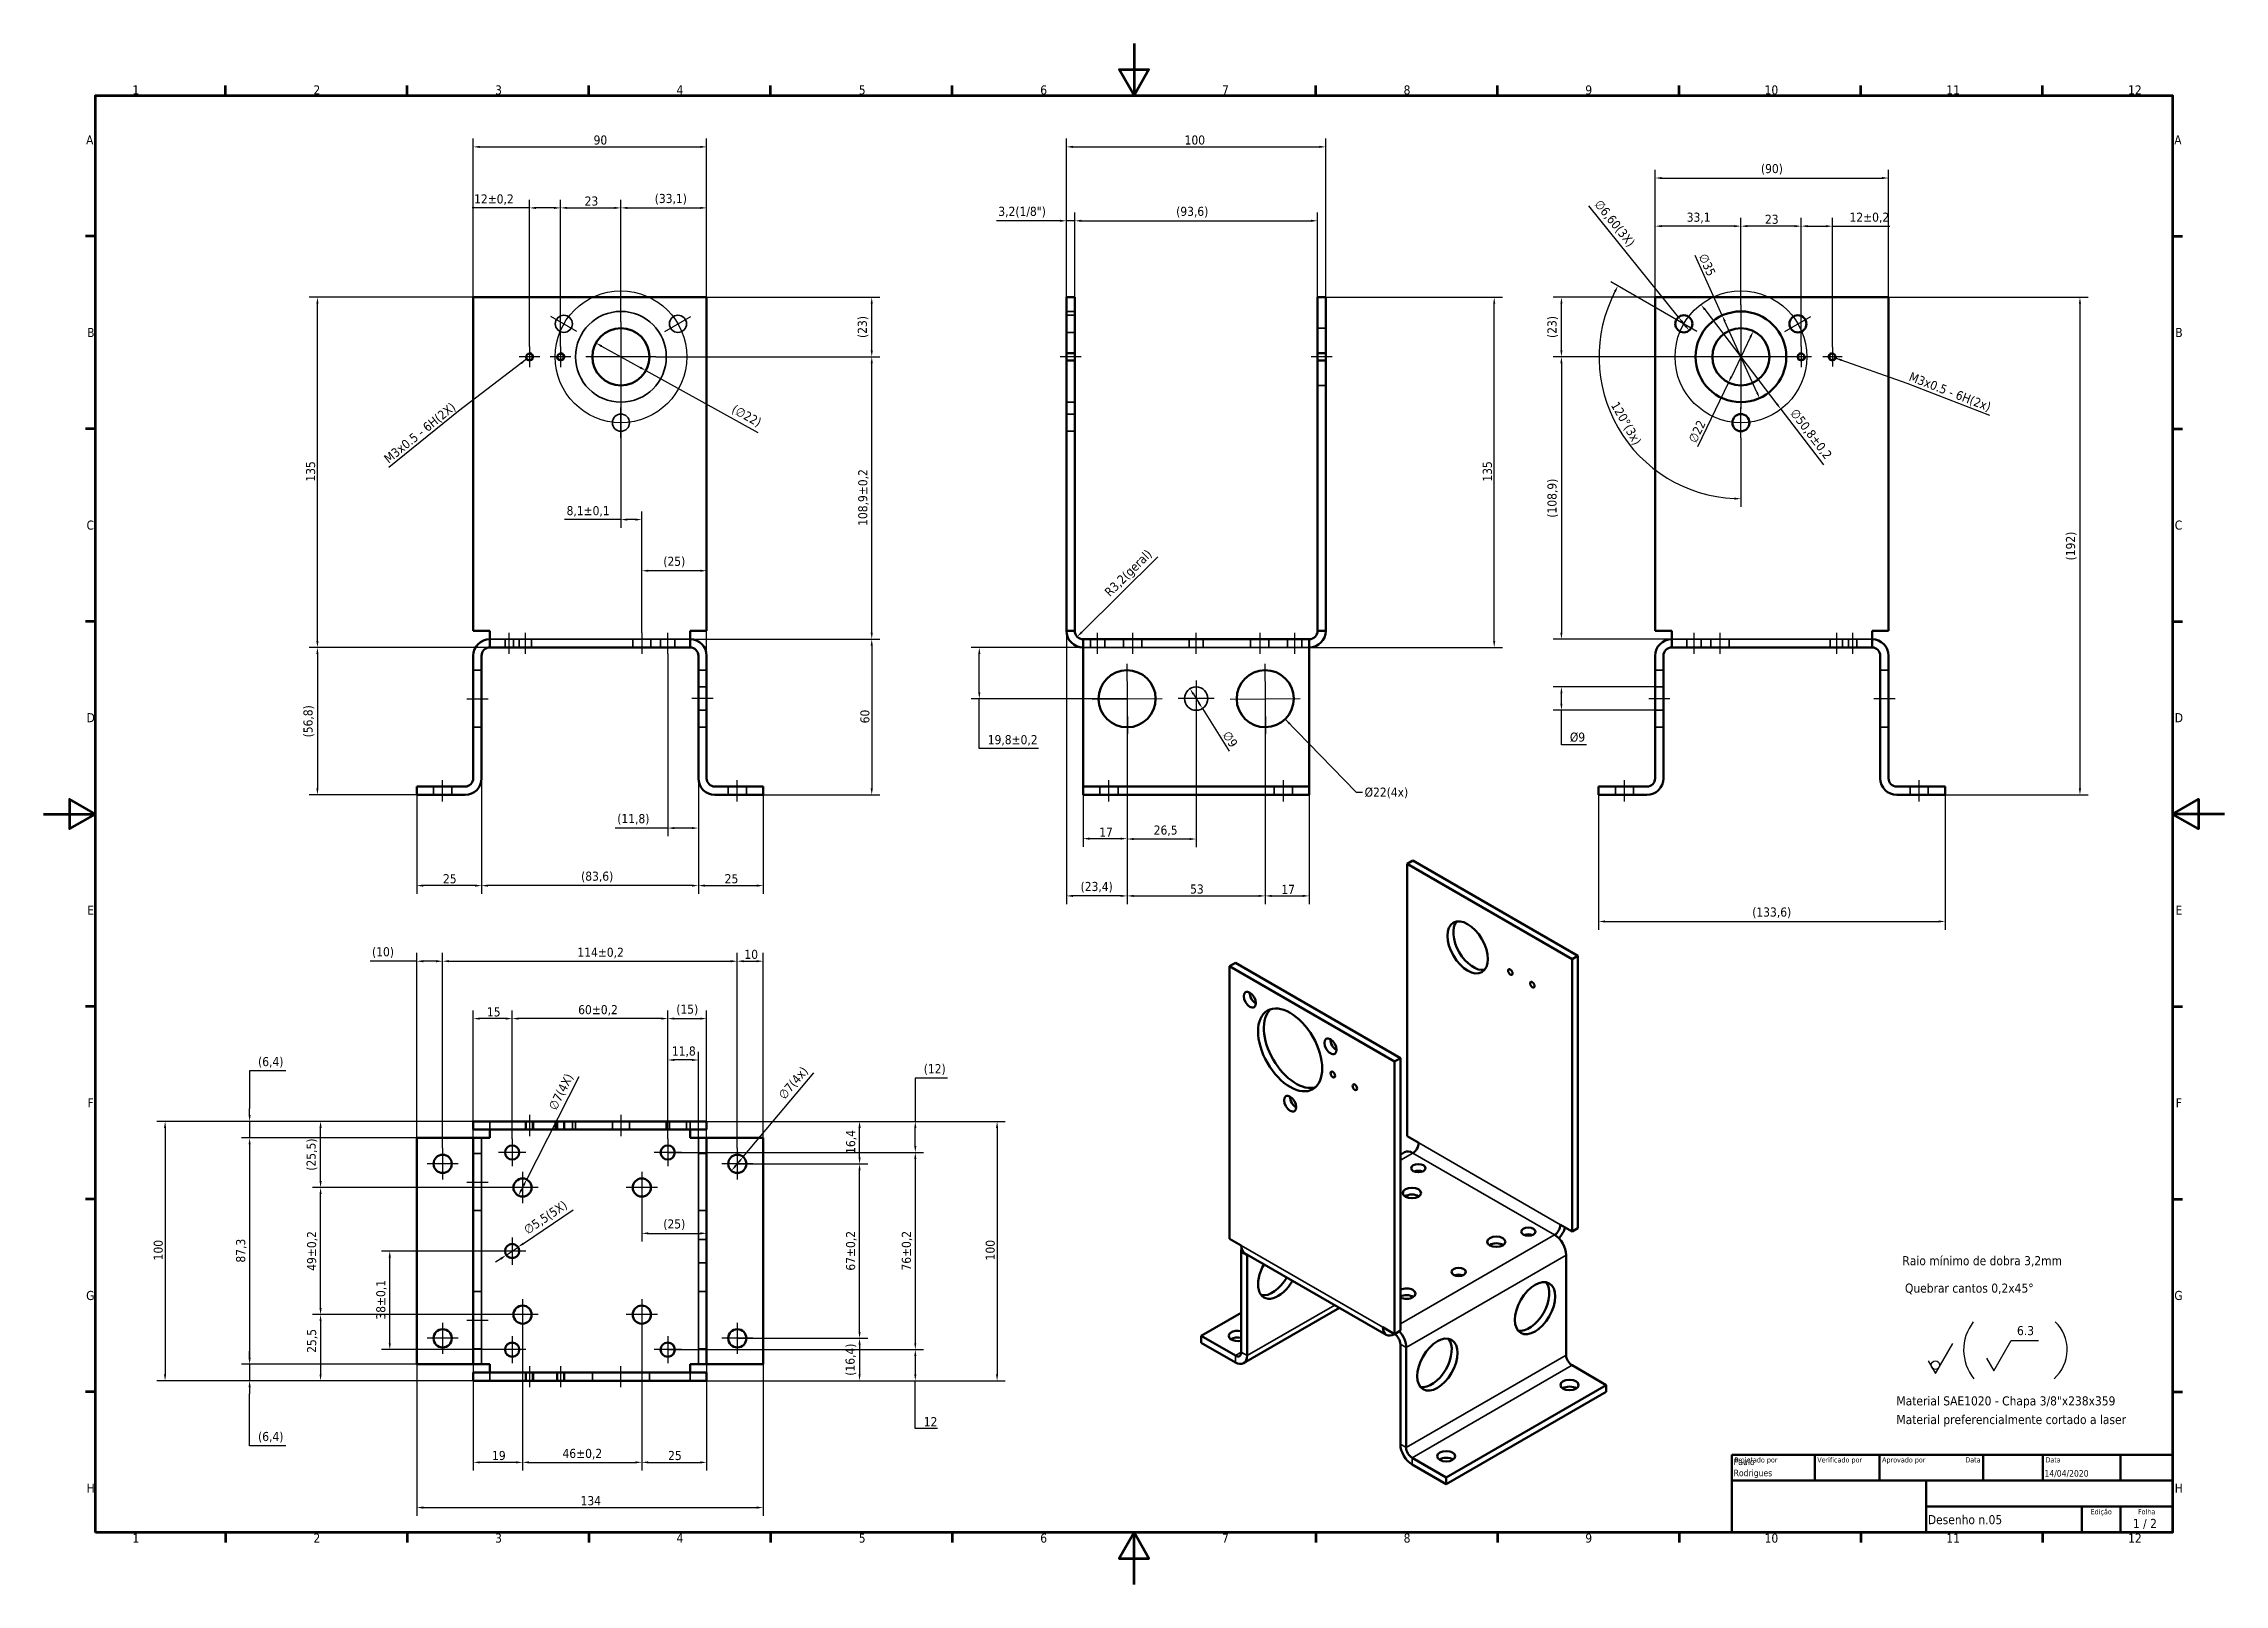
# Model space of a CAD drawing. Header units: millimetres. Extents: x 0 to 841, y 0 to 594.
import ezdxf
from ezdxf.enums import TextEntityAlignment as Align

# ---------------------------------------------------------------- set-up
doc = ezdxf.new("R2010")
doc.units = ezdxf.units.MM
for name, color, linetype, lineweight in [('Borda (ISO)', 7, 'Continuous', 70), ('Dimensão (ISO)', 7, 'Continuous', 25), ('Estreito visível (ISO)', 7, 'Continuous', 35), ('Geometria de rascunho (ISO)', 7, 'Continuous', 25), ('Linha de centro (ISO)', 7, 'Continuous', 25), ('Marca de centro (ISO)', 7, 'Continuous', 25), ('Oculto (ISO)', 7, 'Continuous', 35), ('Símbolo (ISO)', 7, 'Continuous', 25), ('Título (ISO)', 7, 'Continuous', 50), ('Visível (ISO)', 7, 'Continuous', 50)]:
    doc.layers.add(name, color=color, linetype=linetype, lineweight=lineweight)
doc.styles.add('Estilo de texto13', font='tahoma.ttf')
doc.styles.add('Estilo de texto14', font='tahoma.ttf')
doc.styles.add('Texto da nota (ISO)', font='tahoma.ttf')
doc.dimstyles.new('Padrão (ISO)', dxfattribs={"dimtxt": 3.5, "dimasz": 2.5, "dimexe": 3.175, "dimexo": 0, "dimgap": 0.762, "dimtad": 1, "dimrnd": 1e-08, "dimzin": 0, "dimtxsty": 'Texto da nota (ISO)', "dimcen": 0.09, "dimdle": 10, "dimclrd": 256, "dimclre": 256, "dimclrt": 256, "dimazin": 0, "dimtfac": 1.001486, "dimtmove": 0, "dimatfit": 3, "dimfxl": 1, "dimtolj": 1, "dimtzin": 0, "dimlwd": -1, "dimlwe": -1, "dimarcsym": 0})
doc.dimstyles.new('Padrão (ISO)$7', dxfattribs={"dimtxt": 3.5, "dimasz": 2.5, "dimexe": 3.175, "dimexo": 0, "dimgap": 0.762, "dimtad": 1, "dimrnd": 1e-08, "dimzin": 0, "dimtxsty": 'Texto da nota (ISO)', "dimcen": 0.09, "dimdle": 10, "dimclrd": 256, "dimclre": 256, "dimclrt": 256, "dimazin": 0, "dimtfac": 1.001486, "dimtmove": 0, "dimatfit": 3, "dimfxl": 1, "dimtolj": 1, "dimtzin": 0, "dimlwd": -1, "dimlwe": -1, "dimarcsym": 0})
doc.dimstyles.new('Padrão - Método 1b (ISO)$7', dxfattribs={"dimtxt": 3.5, "dimasz": 2.5, "dimexe": 3.175, "dimexo": 0, "dimgap": 0.762, "dimtad": 1, "dimtoh": 1, "dimrnd": 1e-08, "dimtxsty": 'Texto da nota (ISO)', "dimcen": 0.09, "dimdle": 10, "dimclrd": 256, "dimclre": 256, "dimclrt": 256, "dimazin": 2, "dimtfac": 1, "dimtmove": 0, "dimatfit": 3, "dimfxl": 1, "dimtolj": 1, "dimlwd": -1, "dimlwe": -1, "dimarcsym": 0})

msp = doc.modelspace()

# ---------------------------------------------------------------- texts
at = {"layer": 'Símbolo (ISO)', "char_height": 3.5, "line_spacing_factor": 0.6125, "style": 'Texto da nota (ISO)'}
for s, insert, width, attachment_point, rotation in [('{M3x0.5 - 6H(2x)}', (718.804, 463.64), 35.10364, 7, 338.743086), ('{M3x0.5 - 6H(2X)}', (159.633, 452.755), 35.51902, 9, 39.044881)]:
    msp.add_mtext(s, dxfattribs=dict(at, insert=insert, width=width, attachment_point=attachment_point, rotation=rotation))
at = {"layer": 'Símbolo (ISO)', "char_height": 3.5, "attachment_point": 1, "style": 'Texto da nota (ISO)'}
for s, insert, width in [('{\\fTahoma|b0|i0;Ø22(4x)}', (509.44, 307.175), 17.35535), ('{\\fTahoma|b0|i0;Raio mínimo de dobra 3,2mm}', (716.817, 126.544), 63.00284), ('{\\fTahoma|b0|i0;Quebrar cantos 0,2x45°}', (717.813, 115.962), 50.70179), ('{\\fTahoma|b0|i0;Material SAE1020 - Chapa 3/8"x238x359}', (714.519, 72.501), 86.21515), ('{\\fTahoma|b0|i0;Material preferencialmente cortado a laser}', (714.519, 65.306), 89.70381)]:
    msp.add_mtext(s, dxfattribs=dict(at, insert=insert, width=width))

# ---------------------------------------------------------------- blocks, each defined once
blk = doc.blocks.new('Bordas Borda padrão')
at = {"layer": 'Borda (ISO)'}
for p, q in [((70.08, 574), (70.08, 577.9)), ((140.17, 574), (140.17, 577.9)), ((210.25, 574), (210.25, 577.9)), ((280.33, 574), (280.33, 577.9)), ((350.42, 574), (350.42, 577.9)), ((490.58, 574), (490.58, 577.9)), ((560.67, 574), (560.67, 577.9)), ((630.75, 574), (630.75, 577.9)), ((700.83, 574), (700.83, 577.9)), ((770.92, 574), (770.92, 577.9)), ((20, 519.75), (16.1, 519.75)), ((821, 519.75), (824.9, 519.75)), ((20, 445.5), (16.1, 445.5)), ((821, 445.5), (824.9, 445.5)), ((20, 371.25), (16.1, 371.25)), ((821, 371.25), (824.9, 371.25)), ((20, 222.75), (16.1, 222.75)), ((821, 222.75), (824.9, 222.75)), ((20, 148.5), (16.1, 148.5)), ((821, 148.5), (824.9, 148.5)), ((20, 74.25), (16.1, 74.25)), ((821, 74.25), (824.9, 74.25)), ((70.08, 20), (70.08, 16.1)), ((140.17, 20), (140.17, 16.1)), ((210.25, 20), (210.25, 16.1)), ((280.33, 20), (280.33, 16.1)), ((350.42, 20), (350.42, 16.1)), ((490.58, 20), (490.58, 16.1)), ((560.67, 20), (560.67, 16.1)), ((630.75, 20), (630.75, 16.1)), ((700.83, 20), (700.83, 16.1)), ((770.92, 20), (770.92, 16.1))]:
    blk.add_line(p, q, dxfattribs=at)
at = {"layer": 'Borda (ISO)', "flags": 128}
for points in [[(420.5, 594), (420.5, 574), (414.73, 584), (426.27, 584), (420.5, 574)], [(20, 20), (20, 574), (821, 574), (821, 20), (20, 20)], [(0, 297), (20, 297), (10, 302.77), (10, 291.23), (20, 297)], [(841, 297), (821, 297), (831, 302.77), (831, 291.23), (821, 297)], [(420.5, 0), (420.5, 20), (414.73, 10), (426.27, 10), (420.5, 20)]]:
    blk.add_lwpolyline(points, dxfattribs=at)
at = {"layer": 'Borda (ISO)', "char_height": 3.5, "attachment_point": 7, "style": 'Texto da nota (ISO)'}
for s, insert in [('1', (34.25, 574.4)), ('2', (104.06, 574.4)), ('3', (174.12, 574.33)), ('4', (244.07, 574.4)), ('5', (314.35, 574.33)), ('6', (384.34, 574.33)), ('7', (454.46, 574.4)), ('8', (524.48, 574.32)), ('9', (594.55, 574.33)), ('10', (663.69, 574.33)), ('11', (733.77, 574.4)), ('12', (803.86, 574.4)), ('A', (16.36, 555.13)), ('A', (821.66, 555.13)), ('B', (16.78, 480.88)), ('B', (822.08, 480.88)), ('C', (16.56, 406.56)), ('C', (821.86, 406.56)), ('D', (16.57, 332.38)), ('D', (821.87, 332.38)), ('E', (16.85, 258.13)), ('E', (822.15, 258.13)), ('F', (16.94, 183.88)), ('F', (822.24, 183.88)), ('G', (16.4, 109.56)), ('G', (821.7, 109.56)), ('H', (16.57, 35.38)), ('H', (821.87, 35.38)), ('1', (34.25, 16.1)), ('2', (104.06, 16.1)), ('3', (174.12, 16.03)), ('4', (244.07, 16.1)), ('5', (314.35, 16.03)), ('6', (384.34, 16.03)), ('7', (454.46, 16.1)), ('8', (524.48, 16.02)), ('9', (594.55, 16.03)), ('10', (663.69, 16.03)), ('11', (733.77, 16.1)), ('12', (803.86, 16.1))]:
    blk.add_mtext(s, dxfattribs=dict(at, insert=insert))
blk = doc.blocks.new('Blocos de títulos ISO')
at = {"layer": 'Título (ISO)'}
for p, q in [((270.07, 130), (100.07, 130)), ((100.07, 130), (100.07, 100)), ((132.07, 120), (132.07, 130)), ((157.07, 120), (157.07, 130)), ((197.07, 120), (197.07, 130)), ((220.07, 120), (220.07, 130)), ((250.07, 120), (250.07, 130)), ((270.07, 100), (270.07, 130)), ((100.07, 120), (270.07, 120)), ((175.07, 120), (175.07, 100)), ((270.07, 110), (175.07, 110)), ((235.07, 100), (235.07, 110)), ((250.07, 100), (250.07, 110)), ((100.07, 100), (270.07, 100))]:
    blk.add_line(p, q, dxfattribs=at)
at = {"layer": 'Título (ISO)', "style": 'Estilo de texto14'}
for s, p in [('Projetado por', (101.07, 129)), ('Verificado por', (133.07, 129)), ('Aprovado por', (158.07, 129)), ('Data', (221.07, 129))]:
    blk.add_text(s, height=2, dxfattribs=at).set_placement(p, align=Align.TOP_LEFT)
blk.add_text('Data', height=2, dxfattribs=at).set_placement((196.07, 129), align=Align.TOP_RIGHT)
for s, p in [('Edição', (242.57, 109)), ('Folha', (260.07, 109))]:
    blk.add_text(s, height=2, dxfattribs=at).set_placement(p, align=Align.TOP_CENTER)
at = {"layer": 'Título (ISO)', "style": 'Texto da nota (ISO)'}
blk.add_text('1 / 2 ', height=3.5, dxfattribs=at).set_placement((260.07, 103.5), align=Align.MIDDLE_CENTER)
at = {"layer": 'Título (ISO)'}
for tag, p, height, style in [('AUTOR_001', (100.82, 125.99), 2.5, 'Estilo de texto13'), ('AUTOR_002', (100.82, 121.71), 2.5, 'Estilo de texto13'), ('DATA_DE_CRIAÇÃO_001', (220.69, 121.54), 2.5, 'Estilo de texto13'), ('NÚMERO_DA_PEÇA_001', (175.72, 103.21), 3.5, 'Texto da nota (ISO)')]:
    blk.add_attdef(tag, p, '', height=height, dxfattribs=dict(at, style=style))
at = {"layer": 'Título (ISO)', "style": 'Estilo de texto13'}
for tag, p in [('VERIFICADO_POR', (133.07, 121)), ('APROVADO_POR_ENG.', (158.07, 121))]:
    blk.add_attdef(tag, text='', height=2.5, dxfattribs=at).set_placement(p, align=Align.BOTTOM_LEFT)
blk.add_attdef('DATA_DE_APROVAÇÃO_DA_ENG.', text='', height=2.5, dxfattribs=at).set_placement((196.07, 121), align=Align.BOTTOM_RIGHT)
at = {"layer": 'Título (ISO)', "style": 'Texto da nota (ISO)'}
for tag, p in [('EMPRESA', (137.41, 109.96)), ('TÍTULO', (222.57, 115)), ('NÚMERO_DE_REVISÃO', (242.57, 103.5))]:
    blk.add_attdef(tag, text='', height=3.5, dxfattribs=at).set_placement(p, align=Align.MIDDLE_CENTER)
blk = doc.blocks.new('*D5')
at = {"layer": 'Defpoints', "color": 0, "transparency": 16777216}
for p in [(105.59, 496.19), (165.7, 496.19), (172.07, 361.19)]:
    blk.add_point(p, dxfattribs=at)
at = {"layer": 'Dimensão (ISO)', "transparency": 16777216}
for p, q in [((165.7, 496.19), (102.42, 496.19)), ((105.59, 363.69), (105.59, 493.69)), ((172.07, 361.19), (102.42, 361.19))]:
    blk.add_line(p, q, dxfattribs=at)
for points in [[(105.18, 493.69), (106.01, 493.69), (105.59, 496.19)], [(105.18, 363.69), (106.01, 363.69), (105.59, 361.19)]]:
    blk.add_solid(points, dxfattribs=at)
at = {"layer": 'Dimensão (ISO)', "transparency": 16777216, "insert": (101.19, 425.14), "char_height": 3.5, "attachment_point": 1, "rotation": 90, "style": 'Texto da nota (ISO)'}
blk.add_mtext('\\A1;135', dxfattribs=at)
blk = doc.blocks.new('*D6')
at = {"layer": 'Defpoints', "color": 0, "transparency": 16777216}
for p in [(249.33, 364.38), (277.51, 304.38), (319.36, 304.38)]:
    blk.add_point(p, dxfattribs=at)
at = {"layer": 'Dimensão (ISO)', "transparency": 16777216}
for p, q in [((249.33, 364.38), (322.54, 364.38)), ((319.36, 361.88), (319.36, 306.88)), ((277.51, 304.38), (322.54, 304.38))]:
    blk.add_line(p, q, dxfattribs=at)
for points in [[(318.94, 361.88), (319.78, 361.88), (319.36, 364.38)], [(318.94, 306.88), (319.78, 306.88), (319.36, 304.38)]]:
    blk.add_solid(points, dxfattribs=at)
at = {"layer": 'Dimensão (ISO)', "transparency": 16777216, "insert": (314.96, 331.95), "char_height": 3.5, "attachment_point": 1, "rotation": 90, "style": 'Texto da nota (ISO)'}
blk.add_mtext('\\A1;60', dxfattribs=at)
blk = doc.blocks.new('*D7')
at = {"layer": 'Defpoints', "color": 0, "transparency": 16777216}
for p in [(236.13, 473.26), (319.36, 473.26), (249.33, 364.38)]:
    blk.add_point(p, dxfattribs=at)
at = {"layer": 'Dimensão (ISO)', "transparency": 16777216}
for p, q in [((236.13, 473.26), (322.54, 473.26)), ((319.36, 366.88), (319.36, 470.76)), ((249.33, 364.38), (322.54, 364.38))]:
    blk.add_line(p, q, dxfattribs=at)
for points in [[(318.94, 470.76), (319.78, 470.76), (319.36, 473.26)], [(318.94, 366.88), (319.78, 366.88), (319.36, 364.38)]]:
    blk.add_solid(points, dxfattribs=at)
at = {"layer": 'Dimensão (ISO)', "transparency": 16777216, "insert": (314.15, 408.09), "char_height": 3.5, "attachment_point": 1, "rotation": 90, "style": 'Texto da nota (ISO)'}
blk.add_mtext('\\A1;108,9{\\H3.5052;±0,2}', dxfattribs=at)
blk = doc.blocks.new('*D8')
at = {"layer": 'Defpoints', "color": 0, "transparency": 16777216}
for p in [(255.7, 530.67), (255.7, 496.19), (222.63, 486.76)]:
    blk.add_point(p, dxfattribs=at)
at = {"layer": 'Dimensão (ISO)', "transparency": 16777216}
for p, q in [((222.63, 486.76), (222.63, 533.84)), ((225.13, 530.67), (253.2, 530.67)), ((255.7, 496.19), (255.7, 533.84))]:
    blk.add_line(p, q, dxfattribs=at)
for points in [[(225.13, 531.08), (225.13, 530.25), (222.63, 530.67)], [(253.2, 531.08), (253.2, 530.25), (255.7, 530.67)]]:
    blk.add_solid(points, dxfattribs=at)
at = {"layer": 'Dimensão (ISO)', "transparency": 16777216, "insert": (235.67, 536.05), "char_height": 3.5, "attachment_point": 1, "style": 'Texto da nota (ISO)'}
blk.add_mtext('\\A1;(33,1)', dxfattribs=at)
blk = doc.blocks.new('*D9')
at = {"layer": 'Defpoints', "color": 0, "transparency": 16777216}
for p in [(222.63, 459.76), (222.63, 410.5), (230.7, 366.88)]:
    blk.add_point(p, dxfattribs=at)
at = {"layer": 'Dimensão (ISO)', "transparency": 16777216}
for p, q in [((222.63, 459.76), (222.63, 407.33)), ((230.7, 366.88), (230.7, 413.68)), ((222.63, 410.5), (200.92, 410.5)), ((228.2, 410.5), (225.13, 410.5))]:
    blk.add_line(p, q, dxfattribs=at)
for points in [[(225.13, 410.92), (225.13, 410.08), (222.63, 410.5)], [(228.2, 410.92), (228.2, 410.08), (230.7, 410.5)]]:
    blk.add_solid(points, dxfattribs=at)
at = {"layer": 'Dimensão (ISO)', "transparency": 16777216, "insert": (201.68, 415.71), "char_height": 3.5, "attachment_point": 1, "style": 'Texto da nota (ISO)'}
blk.add_mtext('\\A1;8,1{\\H3.5052;±0,1}', dxfattribs=at)
blk = doc.blocks.new('*D10')
at = {"layer": 'Defpoints', "color": 0, "transparency": 16777216}
for p in [(255.7, 554.19), (165.7, 496.19), (255.7, 496.19)]:
    blk.add_point(p, dxfattribs=at)
at = {"layer": 'Dimensão (ISO)', "transparency": 16777216}
for p, q in [((165.7, 496.19), (165.7, 557.37)), ((255.7, 496.19), (255.7, 557.37)), ((168.2, 554.19), (253.2, 554.19))]:
    blk.add_line(p, q, dxfattribs=at)
for points in [[(168.2, 554.61), (168.2, 553.78), (165.7, 554.19)], [(253.2, 554.61), (253.2, 553.78), (255.7, 554.19)]]:
    blk.add_solid(points, dxfattribs=at)
at = {"layer": 'Dimensão (ISO)', "transparency": 16777216, "insert": (212.1, 558.6), "char_height": 3.5, "attachment_point": 1, "style": 'Texto da nota (ISO)'}
blk.add_mtext('\\A1;90', dxfattribs=at)
blk = doc.blocks.new('*D11')
at = {"layer": 'Defpoints', "color": 0, "transparency": 16777216}
for p in [(168.88, 310.75), (252.51, 310.75), (168.88, 269.39)]:
    blk.add_point(p, dxfattribs=at)
at = {"layer": 'Dimensão (ISO)', "transparency": 16777216}
for p, q in [((168.88, 310.75), (168.88, 266.22)), ((252.51, 310.75), (252.51, 266.22)), ((250.01, 269.39), (171.38, 269.39))]:
    blk.add_line(p, q, dxfattribs=at)
for points in [[(171.38, 269.81), (171.38, 268.97), (168.88, 269.39)], [(250.01, 269.81), (250.01, 268.97), (252.51, 269.39)]]:
    blk.add_solid(points, dxfattribs=at)
at = {"layer": 'Dimensão (ISO)', "transparency": 16777216, "insert": (207.27, 274.78), "char_height": 3.5, "attachment_point": 1, "style": 'Texto da nota (ISO)'}
blk.add_mtext('\\A1;(83,6)', dxfattribs=at)
blk = doc.blocks.new('*D12')
at = {"layer": 'Defpoints', "color": 0, "transparency": 16777216}
for p in [(143.88, 304.38), (168.88, 310.75), (143.88, 269.39)]:
    blk.add_point(p, dxfattribs=at)
at = {"layer": 'Dimensão (ISO)', "transparency": 16777216}
for p, q in [((143.88, 304.38), (143.88, 266.22)), ((168.88, 310.75), (168.88, 266.22)), ((166.38, 269.39), (146.38, 269.39))]:
    blk.add_line(p, q, dxfattribs=at)
for points in [[(146.38, 269.81), (146.38, 268.97), (143.88, 269.39)], [(166.38, 269.81), (166.38, 268.97), (168.88, 269.39)]]:
    blk.add_solid(points, dxfattribs=at)
at = {"layer": 'Dimensão (ISO)', "transparency": 16777216, "insert": (154.01, 273.8), "char_height": 3.5, "attachment_point": 1, "style": 'Texto da nota (ISO)'}
blk.add_mtext('\\A1;25', dxfattribs=at)
blk = doc.blocks.new('*D13')
at = {"layer": 'Defpoints', "color": 0, "transparency": 16777216}
for p in [(252.51, 310.75), (277.51, 304.38), (277.51, 269.39)]:
    blk.add_point(p, dxfattribs=at)
at = {"layer": 'Dimensão (ISO)', "transparency": 16777216}
for p, q in [((252.51, 310.75), (252.51, 266.22)), ((277.51, 304.38), (277.51, 266.22)), ((255.01, 269.39), (275.01, 269.39))]:
    blk.add_line(p, q, dxfattribs=at)
for points in [[(255.01, 269.81), (255.01, 268.97), (252.51, 269.39)], [(275.01, 269.81), (275.01, 268.97), (277.51, 269.39)]]:
    blk.add_solid(points, dxfattribs=at)
at = {"layer": 'Dimensão (ISO)', "transparency": 16777216, "insert": (262.64, 273.8), "char_height": 3.5, "attachment_point": 1, "style": 'Texto da nota (ISO)'}
blk.add_mtext('\\A1;25', dxfattribs=at)
blk = doc.blocks.new('*D14')
at = {"layer": 'Defpoints', "color": 0, "transparency": 16777216}
for p in [(143.88, 240.25), (143.88, 172.12), (153.88, 168.12)]:
    blk.add_point(p, dxfattribs=at)
at = {"layer": 'Dimensão (ISO)', "transparency": 16777216}
for p, q in [((143.88, 240.25), (125.89, 240.25)), ((143.88, 172.12), (143.88, 243.42)), ((151.38, 240.25), (146.38, 240.25)), ((153.88, 168.12), (153.88, 243.42))]:
    blk.add_line(p, q, dxfattribs=at)
for points in [[(146.38, 240.67), (146.38, 239.83), (143.88, 240.25)], [(151.38, 240.67), (151.38, 239.83), (153.88, 240.25)]]:
    blk.add_solid(points, dxfattribs=at)
at = {"layer": 'Dimensão (ISO)', "transparency": 16777216, "insert": (126.65, 245.64), "char_height": 3.5, "attachment_point": 1, "style": 'Texto da nota (ISO)'}
blk.add_mtext('\\A1;(10)', dxfattribs=at)
blk = doc.blocks.new('*D15')
at = {"layer": 'Defpoints', "color": 0, "transparency": 16777216}
for p in [(267.51, 240.25), (153.88, 168.12), (267.51, 168.12)]:
    blk.add_point(p, dxfattribs=at)
at = {"layer": 'Dimensão (ISO)', "transparency": 16777216}
for p, q in [((153.88, 168.12), (153.88, 243.42)), ((156.38, 240.25), (265.01, 240.25)), ((267.51, 168.12), (267.51, 243.42))]:
    blk.add_line(p, q, dxfattribs=at)
for points in [[(156.38, 240.67), (156.38, 239.83), (153.88, 240.25)], [(265.01, 240.67), (265.01, 239.83), (267.51, 240.25)]]:
    blk.add_solid(points, dxfattribs=at)
at = {"layer": 'Dimensão (ISO)', "transparency": 16777216, "insert": (205.84, 245.46), "char_height": 3.5, "attachment_point": 1, "style": 'Texto da nota (ISO)'}
blk.add_mtext('\\A1;114{\\H3.5052;±0,2}', dxfattribs=at)
blk = doc.blocks.new('*D16')
at = {"layer": 'Defpoints', "color": 0, "transparency": 16777216}
for p in [(277.51, 240.25), (277.51, 172.12), (267.51, 168.12)]:
    blk.add_point(p, dxfattribs=at)
at = {"layer": 'Dimensão (ISO)', "transparency": 16777216}
for p, q in [((267.51, 168.12), (267.51, 243.42)), ((270.01, 240.25), (275.01, 240.25)), ((277.51, 172.12), (277.51, 243.42))]:
    blk.add_line(p, q, dxfattribs=at)
for points in [[(270.01, 240.67), (270.01, 239.83), (267.51, 240.25)], [(275.01, 240.67), (275.01, 239.83), (277.51, 240.25)]]:
    blk.add_solid(points, dxfattribs=at)
at = {"layer": 'Dimensão (ISO)', "transparency": 16777216, "insert": (270.25, 244.65), "char_height": 3.5, "attachment_point": 1, "style": 'Texto da nota (ISO)'}
blk.add_mtext('\\A1;10', dxfattribs=at)
blk = doc.blocks.new('*D17')
at = {"layer": 'Defpoints', "color": 0, "transparency": 16777216}
for p in [(255.7, 178.49), (255.7, 78.49), (367.7, 78.49)]:
    blk.add_point(p, dxfattribs=at)
at = {"layer": 'Dimensão (ISO)', "transparency": 16777216}
for p, q in [((255.7, 178.49), (370.87, 178.49)), ((367.7, 175.99), (367.7, 80.99)), ((255.7, 78.49), (370.87, 78.49))]:
    blk.add_line(p, q, dxfattribs=at)
for points in [[(367.28, 175.99), (368.11, 175.99), (367.7, 178.49)], [(367.28, 80.99), (368.11, 80.99), (367.7, 78.49)]]:
    blk.add_solid(points, dxfattribs=at)
at = {"layer": 'Dimensão (ISO)', "transparency": 16777216, "insert": (363.29, 124.91), "char_height": 3.5, "attachment_point": 1, "rotation": 90, "style": 'Texto da nota (ISO)'}
blk.add_mtext('\\A1;100', dxfattribs=at)
blk = doc.blocks.new('*D18')
at = {"layer": 'Defpoints', "color": 0, "transparency": 16777216}
for p in [(165.7, 178.49), (79.44, 172.12), (143.88, 172.12)]:
    blk.add_point(p, dxfattribs=at)
at = {"layer": 'Dimensão (ISO)', "transparency": 16777216}
for p, q in [((93.36, 197.92), (79.44, 197.92)), ((79.44, 197.92), (79.44, 183.49)), ((165.7, 178.49), (76.27, 178.49)), ((79.44, 180.99), (79.44, 183.49)), ((79.44, 178.49), (79.44, 172.12)), ((143.88, 172.12), (76.27, 172.12)), ((79.44, 169.62), (79.44, 167.12))]:
    blk.add_line(p, q, dxfattribs=at)
for points in [[(79.02, 180.99), (79.86, 180.99), (79.44, 178.49)], [(79.02, 169.62), (79.86, 169.62), (79.44, 172.12)]]:
    blk.add_solid(points, dxfattribs=at)
at = {"layer": 'Dimensão (ISO)', "transparency": 16777216, "insert": (82.7, 203.3), "char_height": 3.5, "attachment_point": 1, "style": 'Texto da nota (ISO)'}
blk.add_mtext('\\A1;(6,4)', dxfattribs=at)
blk = doc.blocks.new('*D19')
at = {"layer": 'Defpoints', "color": 0, "transparency": 16777216}
for p in [(143.88, 172.12), (79.44, 84.86), (143.88, 84.86)]:
    blk.add_point(p, dxfattribs=at)
at = {"layer": 'Dimensão (ISO)', "transparency": 16777216}
for p, q in [((143.88, 172.12), (76.27, 172.12)), ((79.44, 169.62), (79.44, 87.36)), ((143.88, 84.86), (76.27, 84.86))]:
    blk.add_line(p, q, dxfattribs=at)
for points in [[(79.02, 169.62), (79.86, 169.62), (79.44, 172.12)], [(79.02, 87.36), (79.86, 87.36), (79.44, 84.86)]]:
    blk.add_solid(points, dxfattribs=at)
at = {"layer": 'Dimensão (ISO)', "transparency": 16777216, "insert": (74.23, 124.05), "char_height": 3.5, "attachment_point": 1, "rotation": 90, "style": 'Texto da nota (ISO)'}
blk.add_mtext('\\A1;87,3', dxfattribs=at)
blk = doc.blocks.new('*D20')
at = {"layer": 'Defpoints', "color": 0, "transparency": 16777216}
for p in [(143.88, 84.86), (79.44, 78.49), (165.7, 78.49)]:
    blk.add_point(p, dxfattribs=at)
at = {"layer": 'Dimensão (ISO)', "transparency": 16777216}
for p, q in [((143.88, 84.86), (76.27, 84.86)), ((79.44, 87.36), (79.44, 89.86)), ((79.44, 84.86), (79.44, 78.49)), ((165.7, 78.49), (76.27, 78.49)), ((79.44, 75.99), (79.44, 73.49)), ((79.44, 53.38), (79.44, 73.49)), ((93.36, 53.38), (79.44, 53.38))]:
    blk.add_line(p, q, dxfattribs=at)
for points in [[(79.02, 87.36), (79.86, 87.36), (79.44, 84.86)], [(79.02, 75.99), (79.86, 75.99), (79.44, 78.49)]]:
    blk.add_solid(points, dxfattribs=at)
at = {"layer": 'Dimensão (ISO)', "transparency": 16777216, "insert": (82.7, 58.76), "char_height": 3.5, "attachment_point": 1, "style": 'Texto da nota (ISO)'}
blk.add_mtext('\\A1;(6,4)', dxfattribs=at)
blk = doc.blocks.new('*D21')
at = {"layer": 'Defpoints', "color": 0, "transparency": 16777216}
for p in [(267.51, 94.86), (255.7, 78.49), (314.66, 78.49)]:
    blk.add_point(p, dxfattribs=at)
at = {"layer": 'Dimensão (ISO)', "transparency": 16777216}
for p, q in [((267.51, 94.86), (317.84, 94.86)), ((314.66, 92.36), (314.66, 80.99)), ((255.7, 78.49), (317.84, 78.49))]:
    blk.add_line(p, q, dxfattribs=at)
for points in [[(314.25, 92.36), (315.08, 92.36), (314.66, 94.86)], [(314.25, 80.99), (315.08, 80.99), (314.66, 78.49)]]:
    blk.add_solid(points, dxfattribs=at)
at = {"layer": 'Dimensão (ISO)', "transparency": 16777216, "insert": (309.28, 80.42), "char_height": 3.5, "attachment_point": 1, "rotation": 90, "style": 'Texto da nota (ISO)'}
blk.add_mtext('\\A1;(16,4)', dxfattribs=at)
blk = doc.blocks.new('*D22')
at = {"layer": 'Defpoints', "color": 0, "transparency": 16777216}
for p in [(267.51, 162.12), (314.66, 162.12), (267.51, 94.86)]:
    blk.add_point(p, dxfattribs=at)
at = {"layer": 'Dimensão (ISO)', "transparency": 16777216}
for p, q in [((267.51, 162.12), (317.84, 162.12)), ((314.66, 97.36), (314.66, 159.62)), ((267.51, 94.86), (317.84, 94.86))]:
    blk.add_line(p, q, dxfattribs=at)
for points in [[(314.25, 159.62), (315.08, 159.62), (314.66, 162.12)], [(314.25, 97.36), (315.08, 97.36), (314.66, 94.86)]]:
    blk.add_solid(points, dxfattribs=at)
at = {"layer": 'Dimensão (ISO)', "transparency": 16777216, "insert": (309.45, 120.96), "char_height": 3.5, "attachment_point": 1, "rotation": 90, "style": 'Texto da nota (ISO)'}
blk.add_mtext('\\A1;67{\\H3.5052;±0,2}', dxfattribs=at)
blk = doc.blocks.new('*D23')
at = {"layer": 'Defpoints', "color": 0, "transparency": 16777216}
for p in [(255.7, 178.49), (314.66, 178.49), (267.51, 162.12)]:
    blk.add_point(p, dxfattribs=at)
at = {"layer": 'Dimensão (ISO)', "transparency": 16777216}
for p, q in [((255.7, 178.49), (317.84, 178.49)), ((314.66, 164.62), (314.66, 175.99)), ((267.51, 162.12), (317.84, 162.12))]:
    blk.add_line(p, q, dxfattribs=at)
for points in [[(314.25, 175.99), (315.08, 175.99), (314.66, 178.49)], [(314.25, 164.62), (315.08, 164.62), (314.66, 162.12)]]:
    blk.add_solid(points, dxfattribs=at)
at = {"layer": 'Dimensão (ISO)', "transparency": 16777216, "insert": (309.47, 165.96), "char_height": 3.5, "attachment_point": 1, "rotation": 90, "style": 'Texto da nota (ISO)'}
blk.add_mtext('\\A1;16,4', dxfattribs=at)
blk = doc.blocks.new('*D24')
at = {"layer": 'Defpoints', "color": 0, "transparency": 16777216}
for p in [(269.76, 164.8), (265.26, 159.45)]:
    blk.add_point(p, dxfattribs=at)
at = {"layer": 'Dimensão (ISO)', "transparency": 16777216}
for p, q in [((269.76, 164.8), (297.09, 197.26)), ((266.87, 161.36), (268.15, 162.89))]:
    blk.add_line(p, q, dxfattribs=at)
for points in [[(266.55, 161.63), (267.19, 161.09), (265.26, 159.45)], [(267.84, 163.16), (268.47, 162.62), (269.76, 164.8)]]:
    blk.add_solid(points, dxfattribs=at)
at = {"layer": 'Dimensão (ISO)', "transparency": 16777216, "insert": (283.03, 188.92), "char_height": 3.5, "attachment_point": 1, "rotation": 49.90963, "style": 'Texto da nota (ISO)'}
blk.add_mtext('\\A1;\\fTahoma|b0|i0;\\H3.5000;∅7(4x)', dxfattribs=at)
blk = doc.blocks.new('*D25')
at = {"layer": 'Defpoints', "color": 0, "transparency": 16777216}
for p in [(184.7, 97.99), (165.7, 84.86), (165.7, 47.03)]:
    blk.add_point(p, dxfattribs=at)
at = {"layer": 'Dimensão (ISO)', "transparency": 16777216}
for p, q in [((184.7, 97.99), (184.7, 43.86)), ((165.7, 84.86), (165.7, 43.86)), ((182.2, 47.03), (168.2, 47.03))]:
    blk.add_line(p, q, dxfattribs=at)
for points in [[(168.2, 47.45), (168.2, 46.62), (165.7, 47.03)], [(182.2, 47.45), (182.2, 46.62), (184.7, 47.03)]]:
    blk.add_solid(points, dxfattribs=at)
at = {"layer": 'Dimensão (ISO)', "transparency": 16777216, "insert": (172.93, 51.44), "char_height": 3.5, "attachment_point": 1, "style": 'Texto da nota (ISO)'}
blk.add_mtext('\\A1;19', dxfattribs=at)
blk = doc.blocks.new('*D26')
at = {"layer": 'Defpoints', "color": 0, "transparency": 16777216}
for p in [(184.7, 97.99), (230.7, 97.99), (230.7, 47.03)]:
    blk.add_point(p, dxfattribs=at)
at = {"layer": 'Dimensão (ISO)', "transparency": 16777216}
for p, q in [((184.7, 97.99), (184.7, 43.86)), ((230.7, 97.99), (230.7, 43.86)), ((187.2, 47.03), (228.2, 47.03))]:
    blk.add_line(p, q, dxfattribs=at)
for points in [[(187.2, 47.45), (187.2, 46.62), (184.7, 47.03)], [(228.2, 47.45), (228.2, 46.62), (230.7, 47.03)]]:
    blk.add_solid(points, dxfattribs=at)
at = {"layer": 'Dimensão (ISO)', "transparency": 16777216, "insert": (200.11, 52.25), "char_height": 3.5, "attachment_point": 1, "style": 'Texto da nota (ISO)'}
blk.add_mtext('\\A1;46{\\H3.5052;±0,2}', dxfattribs=at)
blk = doc.blocks.new('*D27')
at = {"layer": 'Defpoints', "color": 0, "transparency": 16777216}
for p in [(230.7, 97.99), (255.7, 84.86), (255.7, 47.03)]:
    blk.add_point(p, dxfattribs=at)
at = {"layer": 'Dimensão (ISO)', "transparency": 16777216}
for p, q in [((230.7, 97.99), (230.7, 43.86)), ((255.7, 84.86), (255.7, 43.86)), ((233.2, 47.03), (253.2, 47.03))]:
    blk.add_line(p, q, dxfattribs=at)
for points in [[(233.2, 47.45), (233.2, 46.62), (230.7, 47.03)], [(253.2, 47.45), (253.2, 46.62), (255.7, 47.03)]]:
    blk.add_solid(points, dxfattribs=at)
at = {"layer": 'Dimensão (ISO)', "transparency": 16777216, "insert": (240.82, 51.44), "char_height": 3.5, "attachment_point": 1, "style": 'Texto da nota (ISO)'}
blk.add_mtext('\\A1;25', dxfattribs=at)
blk = doc.blocks.new('*D28')
at = {"layer": 'Defpoints', "color": 0, "transparency": 16777216}
for p in [(184.7, 103.99), (106.8, 78.49), (165.7, 78.49)]:
    blk.add_point(p, dxfattribs=at)
at = {"layer": 'Dimensão (ISO)', "transparency": 16777216}
for p, q in [((184.7, 103.99), (103.63, 103.99)), ((106.8, 101.49), (106.8, 80.99)), ((165.7, 78.49), (103.63, 78.49))]:
    blk.add_line(p, q, dxfattribs=at)
for points in [[(106.39, 101.49), (107.22, 101.49), (106.8, 103.99)], [(106.39, 80.99), (107.22, 80.99), (106.8, 78.49)]]:
    blk.add_solid(points, dxfattribs=at)
at = {"layer": 'Dimensão (ISO)', "transparency": 16777216, "insert": (101.6, 89.27), "char_height": 3.5, "attachment_point": 1, "rotation": 90, "style": 'Texto da nota (ISO)'}
blk.add_mtext('\\A1;25,5', dxfattribs=at)
blk = doc.blocks.new('*D29')
at = {"layer": 'Defpoints', "color": 0, "transparency": 16777216}
for p in [(106.8, 152.99), (184.7, 152.99), (184.7, 103.99)]:
    blk.add_point(p, dxfattribs=at)
at = {"layer": 'Dimensão (ISO)', "transparency": 16777216}
for p, q in [((184.7, 152.99), (103.63, 152.99)), ((106.8, 106.49), (106.8, 150.49)), ((184.7, 103.99), (103.63, 103.99))]:
    blk.add_line(p, q, dxfattribs=at)
for points in [[(106.39, 150.49), (107.22, 150.49), (106.8, 152.99)], [(106.39, 106.49), (107.22, 106.49), (106.8, 103.99)]]:
    blk.add_solid(points, dxfattribs=at)
at = {"layer": 'Dimensão (ISO)', "transparency": 16777216, "insert": (101.59, 120.9), "char_height": 3.5, "attachment_point": 1, "rotation": 90, "style": 'Texto da nota (ISO)'}
blk.add_mtext('\\A1;49{\\H3.5052;±0,2}', dxfattribs=at)
blk = doc.blocks.new('*D30')
at = {"layer": 'Defpoints', "color": 0, "transparency": 16777216}
for p in [(106.8, 178.49), (165.7, 178.49), (184.7, 152.99)]:
    blk.add_point(p, dxfattribs=at)
at = {"layer": 'Dimensão (ISO)', "transparency": 16777216}
for p, q in [((165.7, 178.49), (103.63, 178.49)), ((106.8, 155.49), (106.8, 175.99)), ((184.7, 152.99), (103.63, 152.99))]:
    blk.add_line(p, q, dxfattribs=at)
for points in [[(106.39, 175.99), (107.22, 175.99), (106.8, 178.49)], [(106.39, 155.49), (107.22, 155.49), (106.8, 152.99)]]:
    blk.add_solid(points, dxfattribs=at)
at = {"layer": 'Dimensão (ISO)', "transparency": 16777216, "insert": (101.41, 159.48), "char_height": 3.5, "attachment_point": 1, "rotation": 90, "style": 'Texto da nota (ISO)'}
blk.add_mtext('\\A1;(25,5)', dxfattribs=at)
blk = doc.blocks.new('*D31')
at = {"layer": 'Defpoints', "color": 0, "transparency": 16777216}
for p in [(240.7, 358.69), (252.51, 310.75), (252.51, 291.58)]:
    blk.add_point(p, dxfattribs=at)
at = {"layer": 'Dimensão (ISO)', "transparency": 16777216}
for p, q in [((240.7, 358.69), (240.7, 288.4)), ((252.51, 310.75), (252.51, 288.4)), ((240.7, 291.58), (220.46, 291.58)), ((250.01, 291.58), (243.2, 291.58))]:
    blk.add_line(p, q, dxfattribs=at)
for points in [[(243.2, 291.99), (243.2, 291.16), (240.7, 291.58)], [(250.01, 291.99), (250.01, 291.16), (252.51, 291.58)]]:
    blk.add_solid(points, dxfattribs=at)
at = {"layer": 'Dimensão (ISO)', "transparency": 16777216, "insert": (221.22, 296.97), "char_height": 3.5, "attachment_point": 1, "style": 'Texto da nota (ISO)'}
blk.add_mtext('\\A1;(11,8)', dxfattribs=at)
blk = doc.blocks.new('*D32')
at = {"layer": 'Defpoints', "color": 0, "transparency": 16777216}
for p in [(240.7, 202.17), (240.7, 171.74), (252.51, 172.12)]:
    blk.add_point(p, dxfattribs=at)
at = {"layer": 'Dimensão (ISO)', "transparency": 16777216}
for p, q in [((240.7, 171.74), (240.7, 205.34)), ((250.01, 202.17), (243.2, 202.17)), ((252.51, 172.12), (252.51, 205.34))]:
    blk.add_line(p, q, dxfattribs=at)
for points in [[(243.2, 202.58), (243.2, 201.75), (240.7, 202.17)], [(250.01, 202.58), (250.01, 201.75), (252.51, 202.17)]]:
    blk.add_solid(points, dxfattribs=at)
at = {"layer": 'Dimensão (ISO)', "transparency": 16777216, "insert": (242.29, 207.38), "char_height": 3.5, "attachment_point": 1, "style": 'Texto da nota (ISO)'}
blk.add_mtext('\\A1;11,8', dxfattribs=at)
blk = doc.blocks.new('*D33')
at = {"layer": 'Defpoints', "color": 0, "transparency": 16777216}
for p in [(180.7, 218.12), (180.7, 171.74), (240.7, 171.74)]:
    blk.add_point(p, dxfattribs=at)
at = {"layer": 'Dimensão (ISO)', "transparency": 16777216}
for p, q in [((180.7, 171.74), (180.7, 221.3)), ((240.7, 171.74), (240.7, 221.3)), ((238.2, 218.12), (183.2, 218.12))]:
    blk.add_line(p, q, dxfattribs=at)
for points in [[(183.2, 218.54), (183.2, 217.71), (180.7, 218.12)], [(238.2, 218.54), (238.2, 217.71), (240.7, 218.12)]]:
    blk.add_solid(points, dxfattribs=at)
at = {"layer": 'Dimensão (ISO)', "transparency": 16777216, "insert": (206.15, 223.33), "char_height": 3.5, "attachment_point": 1, "style": 'Texto da nota (ISO)'}
blk.add_mtext('\\A1;60{\\H3.5052;±0,2}', dxfattribs=at)
blk = doc.blocks.new('*D34')
at = {"layer": 'Defpoints', "color": 0, "transparency": 16777216}
for p in [(165.7, 218.12), (165.7, 172.12), (180.7, 171.74)]:
    blk.add_point(p, dxfattribs=at)
at = {"layer": 'Dimensão (ISO)', "transparency": 16777216}
for p, q in [((165.7, 172.12), (165.7, 221.3)), ((180.7, 171.74), (180.7, 221.3)), ((178.2, 218.12), (168.2, 218.12))]:
    blk.add_line(p, q, dxfattribs=at)
for points in [[(168.2, 218.54), (168.2, 217.71), (165.7, 218.12)], [(178.2, 218.54), (178.2, 217.71), (180.7, 218.12)]]:
    blk.add_solid(points, dxfattribs=at)
at = {"layer": 'Dimensão (ISO)', "transparency": 16777216, "insert": (170.96, 222.47), "char_height": 3.5, "attachment_point": 1, "style": 'Texto da nota (ISO)'}
blk.add_mtext('\\A1;15', dxfattribs=at)
blk = doc.blocks.new('*D35')
at = {"layer": 'Defpoints', "color": 0, "transparency": 16777216}
for p in [(255.7, 218.12), (240.7, 171.74), (255.7, 172.12)]:
    blk.add_point(p, dxfattribs=at)
at = {"layer": 'Dimensão (ISO)', "transparency": 16777216}
for p, q in [((240.7, 171.74), (240.7, 221.3)), ((255.7, 172.12), (255.7, 221.3)), ((243.2, 218.12), (253.2, 218.12))]:
    blk.add_line(p, q, dxfattribs=at)
for points in [[(243.2, 218.54), (243.2, 217.71), (240.7, 218.12)], [(253.2, 218.54), (253.2, 217.71), (255.7, 218.12)]]:
    blk.add_solid(points, dxfattribs=at)
at = {"layer": 'Dimensão (ISO)', "transparency": 16777216, "insert": (243.98, 223.51), "char_height": 3.5, "attachment_point": 1, "style": 'Texto da nota (ISO)'}
blk.add_mtext('\\A1;(15)', dxfattribs=at)
blk = doc.blocks.new('*D36')
at = {"layer": 'Defpoints', "color": 0, "transparency": 16777216}
for p in [(255.7, 178.49), (336.16, 178.49), (240.7, 166.49)]:
    blk.add_point(p, dxfattribs=at)
at = {"layer": 'Dimensão (ISO)', "transparency": 16777216}
for p, q in [((348.62, 195.19), (336.16, 195.19)), ((336.16, 195.19), (336.16, 178.49)), ((255.7, 178.49), (339.34, 178.49)), ((336.16, 168.99), (336.16, 175.99)), ((240.7, 166.49), (339.34, 166.49))]:
    blk.add_line(p, q, dxfattribs=at)
for points in [[(335.75, 175.99), (336.58, 175.99), (336.16, 178.49)], [(335.75, 168.99), (336.58, 168.99), (336.16, 166.49)]]:
    blk.add_solid(points, dxfattribs=at)
at = {"layer": 'Dimensão (ISO)', "transparency": 16777216, "insert": (339.42, 200.57), "char_height": 3.5, "attachment_point": 1, "style": 'Texto da nota (ISO)'}
blk.add_mtext('\\A1;(12)', dxfattribs=at)
blk = doc.blocks.new('*D37')
at = {"layer": 'Defpoints', "color": 0, "transparency": 16777216}
for p in [(240.7, 166.49), (245.95, 90.49), (336.16, 90.49)]:
    blk.add_point(p, dxfattribs=at)
at = {"layer": 'Dimensão (ISO)', "transparency": 16777216}
for p, q in [((240.7, 166.49), (339.34, 166.49)), ((336.16, 163.99), (336.16, 92.99)), ((245.95, 90.49), (339.34, 90.49))]:
    blk.add_line(p, q, dxfattribs=at)
for points in [[(335.75, 163.99), (336.58, 163.99), (336.16, 166.49)], [(335.75, 92.99), (336.58, 92.99), (336.16, 90.49)]]:
    blk.add_solid(points, dxfattribs=at)
at = {"layer": 'Dimensão (ISO)', "transparency": 16777216, "insert": (330.95, 120.97), "char_height": 3.5, "attachment_point": 1, "rotation": 90, "style": 'Texto da nota (ISO)'}
blk.add_mtext('\\A1;76{\\H3.5052;±0,2}', dxfattribs=at)
blk = doc.blocks.new('*D38')
at = {"layer": 'Defpoints', "color": 0, "transparency": 16777216}
for p in [(240.7, 90.49), (255.7, 78.49), (336.16, 78.49)]:
    blk.add_point(p, dxfattribs=at)
at = {"layer": 'Dimensão (ISO)', "transparency": 16777216}
for p, q in [((240.7, 90.49), (339.34, 90.49)), ((336.16, 87.99), (336.16, 80.99)), ((255.7, 78.49), (339.34, 78.49)), ((336.16, 60.14), (336.16, 78.49)), ((344.7, 60.14), (336.16, 60.14))]:
    blk.add_line(p, q, dxfattribs=at)
for points in [[(335.75, 87.99), (336.58, 87.99), (336.16, 90.49)], [(335.75, 80.99), (336.58, 80.99), (336.16, 78.49)]]:
    blk.add_solid(points, dxfattribs=at)
at = {"layer": 'Dimensão (ISO)', "transparency": 16777216, "insert": (339.42, 64.47), "char_height": 3.5, "attachment_point": 1, "style": 'Texto da nota (ISO)'}
blk.add_mtext('\\A1;12', dxfattribs=at)
blk = doc.blocks.new('*D39')
at = {"layer": 'Defpoints', "color": 0, "transparency": 16777216}
for p in [(491.28, 525.7), (397.65, 496.19), (491.28, 496.19)]:
    blk.add_point(p, dxfattribs=at)
at = {"layer": 'Dimensão (ISO)', "transparency": 16777216}
for p, q in [((397.65, 496.19), (397.65, 528.87)), ((400.15, 525.7), (488.78, 525.7)), ((491.28, 496.19), (491.28, 528.87))]:
    blk.add_line(p, q, dxfattribs=at)
for points in [[(400.15, 526.11), (400.15, 525.28), (397.65, 525.7)], [(488.78, 526.11), (488.78, 525.28), (491.28, 525.7)]]:
    blk.add_solid(points, dxfattribs=at)
at = {"layer": 'Dimensão (ISO)', "transparency": 16777216, "insert": (436.76, 531.09), "char_height": 3.5, "attachment_point": 1, "style": 'Texto da nota (ISO)'}
blk.add_mtext('\\A1;(93,6)', dxfattribs=at)
blk = doc.blocks.new('*D40')
at = {"layer": 'Defpoints', "color": 0, "transparency": 16777216}
for p in [(394.47, 525.7), (394.47, 496.19), (397.65, 496.19)]:
    blk.add_point(p, dxfattribs=at)
at = {"layer": 'Dimensão (ISO)', "transparency": 16777216}
for p, q in [((391.97, 525.7), (367.42, 525.7)), ((394.47, 496.19), (394.47, 528.87)), ((397.65, 525.7), (394.47, 525.7)), ((397.65, 496.19), (397.65, 528.87)), ((400.15, 525.7), (402.65, 525.7))]:
    blk.add_line(p, q, dxfattribs=at)
for points in [[(391.97, 526.11), (391.97, 525.28), (394.47, 525.7)], [(400.15, 526.11), (400.15, 525.28), (397.65, 525.7)]]:
    blk.add_solid(points, dxfattribs=at)
at = {"layer": 'Dimensão (ISO)', "transparency": 16777216, "insert": (368.18, 531.09), "char_height": 3.5, "attachment_point": 1, "style": 'Texto da nota (ISO)'}
blk.add_mtext('\\A1;\\fTahoma|b0|i0;\\H3.5000;3,2(1/8")', dxfattribs=at)
blk = doc.blocks.new('*D41')
at = {"layer": 'Defpoints', "color": 0, "transparency": 16777216}
for p in [(494.47, 496.19), (559.41, 496.19), (488.1, 361.19)]:
    blk.add_point(p, dxfattribs=at)
at = {"layer": 'Dimensão (ISO)', "transparency": 16777216}
for p, q in [((494.47, 496.19), (562.59, 496.19)), ((559.41, 363.69), (559.41, 493.69)), ((488.1, 361.19), (562.59, 361.19))]:
    blk.add_line(p, q, dxfattribs=at)
for points in [[(559, 493.69), (559.83, 493.69), (559.41, 496.19)], [(559, 363.69), (559.83, 363.69), (559.41, 361.19)]]:
    blk.add_solid(points, dxfattribs=at)
at = {"layer": 'Dimensão (ISO)', "transparency": 16777216, "insert": (555.01, 425.14), "char_height": 3.5, "attachment_point": 1, "rotation": 90, "style": 'Texto da nota (ISO)'}
blk.add_mtext('\\A1;135', dxfattribs=at)
blk = doc.blocks.new('*D42')
at = {"layer": 'Defpoints', "color": 0, "transparency": 16777216}
for p in [(360.84, 361.19), (400.84, 361.19), (417.84, 341.42)]:
    blk.add_point(p, dxfattribs=at)
at = {"layer": 'Dimensão (ISO)', "transparency": 16777216}
for p, q in [((400.84, 361.19), (357.66, 361.19)), ((360.84, 343.92), (360.84, 358.69)), ((417.84, 341.42), (357.66, 341.42)), ((360.84, 322.2), (360.84, 341.42)), ((383.69, 322.2), (360.84, 322.2))]:
    blk.add_line(p, q, dxfattribs=at)
for points in [[(360.42, 358.69), (361.26, 358.69), (360.84, 361.19)], [(360.42, 343.92), (361.26, 343.92), (360.84, 341.42)]]:
    blk.add_solid(points, dxfattribs=at)
at = {"layer": 'Dimensão (ISO)', "transparency": 16777216, "insert": (364.1, 327.41), "char_height": 3.5, "attachment_point": 1, "style": 'Texto da nota (ISO)'}
blk.add_mtext('\\A1;19,8{\\H3.5052;±0,2}', dxfattribs=at)
blk = doc.blocks.new('*D43')
at = {"layer": 'Defpoints', "color": 0, "transparency": 16777216}
for p in [(394.47, 367.56), (417.84, 341.42), (394.47, 265.42)]:
    blk.add_point(p, dxfattribs=at)
at = {"layer": 'Dimensão (ISO)', "transparency": 16777216}
for p, q in [((394.47, 367.56), (394.47, 262.25)), ((417.84, 341.42), (417.84, 262.25)), ((415.34, 265.42), (396.97, 265.42))]:
    blk.add_line(p, q, dxfattribs=at)
for points in [[(396.97, 265.84), (396.97, 265.01), (394.47, 265.42)], [(415.34, 265.84), (415.34, 265.01), (417.84, 265.42)]]:
    blk.add_solid(points, dxfattribs=at)
at = {"layer": 'Dimensão (ISO)', "transparency": 16777216, "insert": (399.9, 270.81), "char_height": 3.5, "attachment_point": 1, "style": 'Texto da nota (ISO)'}
blk.add_mtext('\\A1;(23,4)', dxfattribs=at)
blk = doc.blocks.new('*D44')
at = {"layer": 'Defpoints', "color": 0, "transparency": 16777216}
for p in [(417.84, 341.42), (471.1, 341.45), (471.1, 265.42)]:
    blk.add_point(p, dxfattribs=at)
at = {"layer": 'Dimensão (ISO)', "transparency": 16777216}
for p, q in [((417.84, 341.42), (417.84, 262.25)), ((471.1, 341.45), (471.1, 262.25)), ((420.34, 265.42), (468.6, 265.42))]:
    blk.add_line(p, q, dxfattribs=at)
for points in [[(420.34, 265.84), (420.34, 265.01), (417.84, 265.42)], [(468.6, 265.84), (468.6, 265.01), (471.1, 265.42)]]:
    blk.add_solid(points, dxfattribs=at)
at = {"layer": 'Dimensão (ISO)', "transparency": 16777216, "insert": (442.13, 269.83), "char_height": 3.5, "attachment_point": 1, "style": 'Texto da nota (ISO)'}
blk.add_mtext('\\A1;53', dxfattribs=at)
blk = doc.blocks.new('*D45')
at = {"layer": 'Defpoints', "color": 0, "transparency": 16777216}
for p in [(471.1, 341.45), (488.1, 310.75), (488.1, 265.42)]:
    blk.add_point(p, dxfattribs=at)
at = {"layer": 'Dimensão (ISO)', "transparency": 16777216}
for p, q in [((471.1, 341.45), (471.1, 262.25)), ((488.1, 310.75), (488.1, 262.25)), ((473.6, 265.42), (485.6, 265.42))]:
    blk.add_line(p, q, dxfattribs=at)
for points in [[(473.6, 265.84), (473.6, 265.01), (471.1, 265.42)], [(485.6, 265.84), (485.6, 265.01), (488.1, 265.42)]]:
    blk.add_solid(points, dxfattribs=at)
at = {"layer": 'Dimensão (ISO)', "transparency": 16777216, "insert": (477.33, 269.7), "char_height": 3.5, "attachment_point": 1, "style": 'Texto da nota (ISO)'}
blk.add_mtext('\\A1;17', dxfattribs=at)
blk = doc.blocks.new('*D46')
at = {"layer": 'Defpoints', "color": 0, "transparency": 16777216}
for p in [(417.84, 341.42), (400.84, 310.75), (400.84, 287.49)]:
    blk.add_point(p, dxfattribs=at)
at = {"layer": 'Dimensão (ISO)', "transparency": 16777216}
for p, q in [((417.84, 341.42), (417.84, 284.31)), ((400.84, 310.75), (400.84, 284.31)), ((415.34, 287.49), (403.34, 287.49))]:
    blk.add_line(p, q, dxfattribs=at)
for points in [[(403.34, 287.9), (403.34, 287.07), (400.84, 287.49)], [(415.34, 287.9), (415.34, 287.07), (417.84, 287.49)]]:
    blk.add_solid(points, dxfattribs=at)
at = {"layer": 'Dimensão (ISO)', "transparency": 16777216, "insert": (407.07, 291.76), "char_height": 3.5, "attachment_point": 1, "style": 'Texto da nota (ISO)'}
blk.add_mtext('\\A1;17', dxfattribs=at)
blk = doc.blocks.new('*D47')
at = {"layer": 'Defpoints', "color": 0, "transparency": 16777216}
for p in [(255.7, 496.19), (319.36, 496.19), (236.13, 473.26)]:
    blk.add_point(p, dxfattribs=at)
at = {"layer": 'Dimensão (ISO)', "transparency": 16777216}
for p, q in [((255.7, 496.19), (322.54, 496.19)), ((319.36, 475.76), (319.36, 493.69)), ((236.13, 473.26), (322.54, 473.26))]:
    blk.add_line(p, q, dxfattribs=at)
for points in [[(318.94, 493.69), (319.78, 493.69), (319.36, 496.19)], [(318.94, 475.76), (319.78, 475.76), (319.36, 473.26)]]:
    blk.add_solid(points, dxfattribs=at)
at = {"layer": 'Dimensão (ISO)', "transparency": 16777216, "insert": (313.97, 480.51), "char_height": 3.5, "attachment_point": 1, "rotation": 90, "style": 'Texto da nota (ISO)'}
blk.add_mtext('\\A1;(23)', dxfattribs=at)
blk = doc.blocks.new('*D48')
at = {"layer": 'Defpoints', "color": 0, "transparency": 16777216}
for p in [(634.55, 473.26), (585.33, 364.38), (627.85, 364.38)]:
    blk.add_point(p, dxfattribs=at)
at = {"layer": 'Dimensão (ISO)', "transparency": 16777216}
for p, q in [((634.55, 473.26), (582.16, 473.26)), ((585.33, 470.76), (585.33, 366.88)), ((627.85, 364.38), (582.16, 364.38))]:
    blk.add_line(p, q, dxfattribs=at)
for points in [[(584.92, 470.76), (585.75, 470.76), (585.33, 473.26)], [(584.92, 366.88), (585.75, 366.88), (585.33, 364.38)]]:
    blk.add_solid(points, dxfattribs=at)
at = {"layer": 'Dimensão (ISO)', "transparency": 16777216, "insert": (579.94, 411.24), "char_height": 3.5, "attachment_point": 1, "rotation": 90, "style": 'Texto da nota (ISO)'}
blk.add_mtext('\\A1;(108,9)', dxfattribs=at)
blk = doc.blocks.new('*D49')
at = {"layer": 'Defpoints', "color": 0, "transparency": 16777216}
for p in [(585.33, 496.19), (621.48, 496.19), (654.55, 473.26)]:
    blk.add_point(p, dxfattribs=at)
at = {"layer": 'Dimensão (ISO)', "transparency": 16777216}
for p, q in [((621.48, 496.19), (582.16, 496.19)), ((585.33, 475.76), (585.33, 493.69)), ((654.55, 473.26), (582.16, 473.26))]:
    blk.add_line(p, q, dxfattribs=at)
for points in [[(584.92, 493.69), (585.75, 493.69), (585.33, 496.19)], [(584.92, 475.76), (585.75, 475.76), (585.33, 473.26)]]:
    blk.add_solid(points, dxfattribs=at)
at = {"layer": 'Dimensão (ISO)', "transparency": 16777216, "insert": (579.94, 480.51), "char_height": 3.5, "attachment_point": 1, "rotation": 90, "style": 'Texto da nota (ISO)'}
blk.add_mtext('\\A1;(23)', dxfattribs=at)
blk = doc.blocks.new('*D50')
at = {"layer": 'Defpoints', "color": 0, "transparency": 16777216}
for p in [(711.48, 542.19), (621.48, 496.19), (711.48, 496.19)]:
    blk.add_point(p, dxfattribs=at)
at = {"layer": 'Dimensão (ISO)', "transparency": 16777216}
for p, q in [((621.48, 496.19), (621.48, 545.37)), ((623.98, 542.19), (708.98, 542.19)), ((711.48, 496.19), (711.48, 545.37))]:
    blk.add_line(p, q, dxfattribs=at)
for points in [[(623.98, 542.61), (623.98, 541.78), (621.48, 542.19)], [(708.98, 542.61), (708.98, 541.78), (711.48, 542.19)]]:
    blk.add_solid(points, dxfattribs=at)
at = {"layer": 'Dimensão (ISO)', "transparency": 16777216, "insert": (662.27, 547.58), "char_height": 3.5, "attachment_point": 1, "style": 'Texto da nota (ISO)'}
blk.add_mtext('\\A1;(90)', dxfattribs=at)
blk = doc.blocks.new('*D51')
at = {"layer": 'Defpoints', "color": 0, "transparency": 16777216}
for p in [(637.57, 483.06), (654.55, 473.26), (600.66, 463.75), (654.55, 442.06)]:
    blk.add_point(p, dxfattribs=at)
at = {"layer": 'Dimensão (ISO)', "transparency": 16777216}
for p, q in [((637.57, 483.06), (604.41, 502.2)), ((654.55, 442.06), (654.55, 415.37))]:
    blk.add_line(p, q, dxfattribs=at)
blk.add_arc((654.55, 473.26), 54.71, 152.61817, 267.38183, dxfattribs=at)
for points in [[(605.6, 498.62), (606.33, 498.22), (607.16, 500.61)], [(652.06, 419.01), (652.04, 418.18), (654.55, 418.54)]]:
    blk.add_solid(points, dxfattribs=at)
at = {"layer": 'Dimensão (ISO)', "transparency": 16777216, "insert": (607.31, 456.41), "char_height": 3.5, "attachment_point": 1, "rotation": 300, "style": 'Texto da nota (ISO)'}
blk.add_mtext('\\A1;\\fTahoma|b0|i0;\\H3.5000;120°(3x)', dxfattribs=at)
blk = doc.blocks.new('*D52')
at = {"layer": 'Defpoints', "color": 0, "transparency": 16777216}
for p in [(621.48, 523.63), (621.48, 496.19), (654.55, 493.26)]:
    blk.add_point(p, dxfattribs=at)
at = {"layer": 'Dimensão (ISO)', "transparency": 16777216}
for p, q in [((621.48, 496.19), (621.48, 526.81)), ((652.05, 523.63), (623.98, 523.63)), ((654.55, 493.26), (654.55, 526.81))]:
    blk.add_line(p, q, dxfattribs=at)
for points in [[(623.98, 524.05), (623.98, 523.22), (621.48, 523.63)], [(652.05, 524.05), (652.05, 523.22), (654.55, 523.63)]]:
    blk.add_solid(points, dxfattribs=at)
at = {"layer": 'Dimensão (ISO)', "transparency": 16777216, "insert": (633.65, 528.84), "char_height": 3.5, "attachment_point": 1, "style": 'Texto da nota (ISO)'}
blk.add_mtext('\\A1;33,1', dxfattribs=at)
blk = doc.blocks.new('*D53')
at = {"layer": 'Defpoints', "color": 0, "transparency": 16777216}
for p in [(639.13, 493.44), (669.97, 453.07)]:
    blk.add_point(p, dxfattribs=at)
at = {"layer": 'Dimensão (ISO)', "transparency": 16777216}
for p, q in [((640.64, 491.45), (668.45, 455.06)), ((669.97, 453.07), (686.35, 431.63))]:
    blk.add_line(p, q, dxfattribs=at)
for points in [[(640.98, 491.7), (640.31, 491.2), (639.13, 493.44)], [(668.78, 455.31), (668.12, 454.81), (669.97, 453.07)]]:
    blk.add_solid(points, dxfattribs=at)
at = {"layer": 'Dimensão (ISO)', "transparency": 16777216, "insert": (676.13, 453.68), "char_height": 3.5, "attachment_point": 1, "rotation": 307.38252, "style": 'Texto da nota (ISO)'}
blk.add_mtext('\\A1;∅50,8{\\H3.5052;±0,2}', dxfattribs=at)
blk = doc.blocks.new('*D54')
at = {"layer": 'Defpoints', "color": 0, "transparency": 16777216}
for p in [(654.55, 523.63), (654.55, 493.26), (677.81, 477.25)]:
    blk.add_point(p, dxfattribs=at)
at = {"layer": 'Dimensão (ISO)', "transparency": 16777216}
for p, q in [((654.55, 493.26), (654.55, 526.81)), ((675.31, 523.63), (657.05, 523.63)), ((677.81, 477.25), (677.81, 526.81))]:
    blk.add_line(p, q, dxfattribs=at)
for points in [[(657.05, 524.05), (657.05, 523.22), (654.55, 523.63)], [(675.31, 524.05), (675.31, 523.22), (677.81, 523.63)]]:
    blk.add_solid(points, dxfattribs=at)
at = {"layer": 'Dimensão (ISO)', "transparency": 16777216, "insert": (663.82, 528.04), "char_height": 3.5, "attachment_point": 1, "style": 'Texto da nota (ISO)'}
blk.add_mtext('\\A1;23', dxfattribs=at)
blk = doc.blocks.new('*D55')
at = {"layer": 'Defpoints', "color": 0, "transparency": 16777216}
for p in [(689.81, 523.63), (677.81, 477.25), (689.81, 476.98)]:
    blk.add_point(p, dxfattribs=at)
at = {"layer": 'Dimensão (ISO)', "transparency": 16777216}
for p, q in [((677.81, 477.25), (677.81, 526.81)), ((680.31, 523.63), (687.31, 523.63)), ((689.81, 476.98), (689.81, 526.81)), ((689.81, 523.63), (711.94, 523.63))]:
    blk.add_line(p, q, dxfattribs=at)
for points in [[(680.31, 524.05), (680.31, 523.22), (677.81, 523.63)], [(687.31, 524.05), (687.31, 523.22), (689.81, 523.63)]]:
    blk.add_solid(points, dxfattribs=at)
at = {"layer": 'Dimensão (ISO)', "transparency": 16777216, "insert": (696.43, 528.85), "char_height": 3.5, "attachment_point": 1, "style": 'Texto da nota (ISO)'}
blk.add_mtext('\\A1;12{\\H3.5052;±0,2}', dxfattribs=at)
blk = doc.blocks.new('*D56')
at = {"layer": 'Defpoints', "color": 0, "transparency": 16777216}
for p in [(711.48, 496.19), (733.3, 304.38), (785.3, 304.38)]:
    blk.add_point(p, dxfattribs=at)
at = {"layer": 'Dimensão (ISO)', "transparency": 16777216}
for p, q in [((711.48, 496.19), (788.47, 496.19)), ((785.3, 493.69), (785.3, 306.88)), ((733.3, 304.38), (788.47, 304.38))]:
    blk.add_line(p, q, dxfattribs=at)
for points in [[(784.88, 493.69), (785.72, 493.69), (785.3, 496.19)], [(784.88, 306.88), (785.72, 306.88), (785.3, 304.38)]]:
    blk.add_solid(points, dxfattribs=at)
at = {"layer": 'Dimensão (ISO)', "transparency": 16777216, "insert": (779.91, 394.76), "char_height": 3.5, "attachment_point": 1, "rotation": 90, "style": 'Texto da nota (ISO)'}
blk.add_mtext('\\A1;(192)', dxfattribs=at)
blk = doc.blocks.new('*D57')
at = {"layer": 'Defpoints', "color": 0, "transparency": 16777216}
for p in [(165.7, 178.49), (46.85, 78.49), (165.7, 78.49)]:
    blk.add_point(p, dxfattribs=at)
at = {"layer": 'Dimensão (ISO)', "transparency": 16777216}
for p, q in [((165.7, 178.49), (43.67, 178.49)), ((46.85, 175.99), (46.85, 80.99)), ((165.7, 78.49), (43.67, 78.49))]:
    blk.add_line(p, q, dxfattribs=at)
for points in [[(46.43, 175.99), (47.26, 175.99), (46.85, 178.49)], [(46.43, 80.99), (47.26, 80.99), (46.85, 78.49)]]:
    blk.add_solid(points, dxfattribs=at)
at = {"layer": 'Dimensão (ISO)', "transparency": 16777216, "insert": (42.44, 124.91), "char_height": 3.5, "attachment_point": 1, "rotation": 90, "style": 'Texto da nota (ISO)'}
blk.add_mtext('\\A1;100', dxfattribs=at)
blk = doc.blocks.new('Identificador de textura de superfície1')
at = {"layer": 'Símbolo (ISO)'}
for p, q in [((729.54, 81.24), (736.25, 92.87)), ((726.71, 86.14), (729.54, 81.24))]:
    blk.add_line(p, q, dxfattribs=at)
blk.add_circle((729.54, 84.51), 1.63, dxfattribs=at)
blk = doc.blocks.new('Identificador de textura de superfície2')
at = {"layer": 'Símbolo (ISO)'}
for p, q in [((752.08, 82.37), (758.79, 93.99)), ((758.79, 93.99), (769.29, 93.99)), ((749.25, 87.27), (752.08, 82.37))]:
    blk.add_line(p, q, dxfattribs=at)
at = {"layer": 'Símbolo (ISO)', "insert": (761.02, 96.02), "char_height": 3.5, "attachment_point": 7, "style": 'Texto da nota (ISO)'}
blk.add_mtext('6.3', dxfattribs=at)
blk = doc.blocks.new('*D60')
at = {"layer": 'Defpoints', "color": 0, "transparency": 16777216}
for p in [(647.35, 489.2), (661.75, 457.31)]:
    blk.add_point(p, dxfattribs=at)
at = {"layer": 'Dimensão (ISO)', "transparency": 16777216}
for p, q in [((647.35, 489.2), (636.91, 512.31)), ((660.72, 459.58), (648.37, 486.93))]:
    blk.add_line(p, q, dxfattribs=at)
for points in [[(648.75, 487.1), (648, 486.75), (647.35, 489.2)], [(661.1, 459.76), (660.34, 459.41), (661.75, 457.31)]]:
    blk.add_solid(points, dxfattribs=at)
at = {"layer": 'Dimensão (ISO)', "transparency": 16777216, "insert": (641.36, 513.48), "char_height": 3.5, "attachment_point": 1, "rotation": 294.30018, "style": 'Texto da nota (ISO)'}
blk.add_mtext('\\A1;∅35', dxfattribs=at)
blk = doc.blocks.new('*D61')
at = {"layer": 'Defpoints', "color": 0, "transparency": 16777216}
for p in [(659.33, 483.16), (649.77, 463.35)]:
    blk.add_point(p, dxfattribs=at)
at = {"layer": 'Dimensão (ISO)', "transparency": 16777216}
for p, q in [((658.24, 480.91), (650.86, 465.6)), ((649.77, 463.35), (637.84, 438.6))]:
    blk.add_line(p, q, dxfattribs=at)
for points in [[(657.86, 481.09), (658.61, 480.73), (659.33, 483.16)], [(650.48, 465.78), (651.23, 465.42), (649.77, 463.35)]]:
    blk.add_solid(points, dxfattribs=at)
at = {"layer": 'Dimensão (ISO)', "transparency": 16777216, "insert": (634.09, 441.26), "char_height": 3.5, "attachment_point": 1, "rotation": 64.25768, "style": 'Texto da nota (ISO)'}
blk.add_mtext('\\A1;∅22', dxfattribs=at)
blk = doc.blocks.new('*D62')
at = {"layer": 'Defpoints', "color": 0, "transparency": 16777216}
for p in [(398.58, 365.32), (400.84, 367.56)]:
    blk.add_point(p, dxfattribs=at)
at = {"layer": 'Dimensão (ISO)', "transparency": 16777216}
blk.add_line((429.69, 396.14), (400.35, 367.08), dxfattribs=at)
blk.add_solid([(400.06, 367.38), (400.65, 366.79), (398.58, 365.32)], dxfattribs=at)
at = {"layer": 'Dimensão (ISO)', "transparency": 16777216, "insert": (408.76, 383.03), "char_height": 3.5, "attachment_point": 1, "rotation": 44.73331, "style": 'Texto da nota (ISO)'}
blk.add_mtext('\\A1;\\fTahoma|b0|i0;\\H3.5000;R3,2(geral)', dxfattribs=at)
blk = doc.blocks.new('*D63')
at = {"layer": 'Defpoints', "color": 0, "transparency": 16777216}
for p in [(143.88, 84.86), (277.51, 84.86), (277.51, 29.61)]:
    blk.add_point(p, dxfattribs=at)
at = {"layer": 'Dimensão (ISO)', "transparency": 16777216}
for p, q in [((143.88, 84.86), (143.88, 26.44)), ((277.51, 84.86), (277.51, 26.44)), ((146.38, 29.61), (275.01, 29.61))]:
    blk.add_line(p, q, dxfattribs=at)
for points in [[(146.38, 30.03), (146.38, 29.2), (143.88, 29.61)], [(275.01, 30.03), (275.01, 29.2), (277.51, 29.61)]]:
    blk.add_solid(points, dxfattribs=at)
at = {"layer": 'Dimensão (ISO)', "transparency": 16777216, "insert": (207.08, 34.02), "char_height": 3.5, "attachment_point": 1, "style": 'Texto da nota (ISO)'}
blk.add_mtext('\\A1;134', dxfattribs=at)
blk = doc.blocks.new('*D64')
at = {"layer": 'Defpoints', "color": 0, "transparency": 16777216}
for p in [(599.67, 304.38), (733.3, 304.38), (733.3, 255.56)]:
    blk.add_point(p, dxfattribs=at)
at = {"layer": 'Dimensão (ISO)', "transparency": 16777216}
for p, q in [((599.67, 304.38), (599.67, 252.39)), ((733.3, 304.38), (733.3, 252.39)), ((602.17, 255.56), (730.8, 255.56))]:
    blk.add_line(p, q, dxfattribs=at)
for points in [[(602.17, 255.98), (602.17, 255.15), (599.67, 255.56)], [(730.8, 255.98), (730.8, 255.15), (733.3, 255.56)]]:
    blk.add_solid(points, dxfattribs=at)
at = {"layer": 'Dimensão (ISO)', "transparency": 16777216, "insert": (658.91, 260.95), "char_height": 3.5, "attachment_point": 1, "style": 'Texto da nota (ISO)'}
blk.add_mtext('\\A1;(133,6)', dxfattribs=at)
blk = doc.blocks.new('*D65')
at = {"layer": 'Defpoints', "color": 0, "transparency": 16777216}
for p in [(222.63, 530.67), (222.63, 486.76), (199.37, 477.25)]:
    blk.add_point(p, dxfattribs=at)
at = {"layer": 'Dimensão (ISO)', "transparency": 16777216}
for p, q in [((199.37, 477.25), (199.37, 533.84)), ((201.87, 530.67), (220.13, 530.67)), ((222.63, 486.76), (222.63, 533.84))]:
    blk.add_line(p, q, dxfattribs=at)
for points in [[(201.87, 531.08), (201.87, 530.25), (199.37, 530.67)], [(220.13, 531.08), (220.13, 530.25), (222.63, 530.67)]]:
    blk.add_solid(points, dxfattribs=at)
at = {"layer": 'Dimensão (ISO)', "transparency": 16777216, "insert": (208.64, 535.07), "char_height": 3.5, "attachment_point": 1, "style": 'Texto da nota (ISO)'}
blk.add_mtext('\\A1;23', dxfattribs=at)
blk = doc.blocks.new('*D66')
at = {"layer": 'Defpoints', "color": 0, "transparency": 16777216}
for p in [(187.37, 530.67), (187.37, 477.25), (199.37, 477.25)]:
    blk.add_point(p, dxfattribs=at)
at = {"layer": 'Dimensão (ISO)', "transparency": 16777216}
for p, q in [((187.37, 530.67), (165.24, 530.67)), ((187.37, 477.25), (187.37, 533.84)), ((196.87, 530.67), (189.87, 530.67)), ((199.37, 477.25), (199.37, 533.84))]:
    blk.add_line(p, q, dxfattribs=at)
for points in [[(189.87, 531.08), (189.87, 530.25), (187.37, 530.67)], [(196.87, 531.08), (196.87, 530.25), (199.37, 530.67)]]:
    blk.add_solid(points, dxfattribs=at)
at = {"layer": 'Dimensão (ISO)', "transparency": 16777216, "insert": (166.01, 535.88), "char_height": 3.5, "attachment_point": 1, "style": 'Texto da nota (ISO)'}
blk.add_mtext('\\A1;12{\\H3.5052;±0,2}', dxfattribs=at)
blk = doc.blocks.new('*D67')
at = {"layer": 'Defpoints', "color": 0, "transparency": 16777216}
for p in [(172.07, 361.19), (105.59, 304.38), (143.88, 304.38)]:
    blk.add_point(p, dxfattribs=at)
at = {"layer": 'Dimensão (ISO)', "transparency": 16777216}
for p, q in [((172.07, 361.19), (102.42, 361.19)), ((105.59, 358.69), (105.59, 306.88)), ((143.88, 304.38), (102.42, 304.38))]:
    blk.add_line(p, q, dxfattribs=at)
for points in [[(105.18, 358.69), (106.01, 358.69), (105.59, 361.19)], [(105.18, 306.88), (106.01, 306.88), (105.59, 304.38)]]:
    blk.add_solid(points, dxfattribs=at)
at = {"layer": 'Dimensão (ISO)', "transparency": 16777216, "insert": (100.21, 326.53), "char_height": 3.5, "attachment_point": 1, "rotation": 90, "style": 'Texto da nota (ISO)'}
blk.add_mtext('\\A1;(56,8)', dxfattribs=at)
blk = doc.blocks.new('*D68')
at = {"layer": 'Defpoints', "color": 0, "transparency": 16777216}
for p in [(494.47, 554.19), (394.47, 496.19), (494.47, 496.19)]:
    blk.add_point(p, dxfattribs=at)
at = {"layer": 'Dimensão (ISO)', "transparency": 16777216}
for p, q in [((394.47, 496.19), (394.47, 557.37)), ((494.47, 496.19), (494.47, 557.37)), ((396.97, 554.19), (491.97, 554.19))]:
    blk.add_line(p, q, dxfattribs=at)
for points in [[(396.97, 554.61), (396.97, 553.78), (394.47, 554.19)], [(491.97, 554.61), (491.97, 553.78), (494.47, 554.19)]]:
    blk.add_solid(points, dxfattribs=at)
at = {"layer": 'Dimensão (ISO)', "transparency": 16777216, "insert": (440.02, 558.6), "char_height": 3.5, "attachment_point": 1, "style": 'Texto da nota (ISO)'}
blk.add_mtext('\\A1;100', dxfattribs=at)
blk = doc.blocks.new('*D69')
at = {"layer": 'Defpoints', "color": 0, "transparency": 16777216}
for p in [(213.01, 478.58), (232.26, 467.93)]:
    blk.add_point(p, dxfattribs=at)
at = {"layer": 'Dimensão (ISO)', "transparency": 16777216}
for p, q in [((215.19, 477.37), (230.07, 469.14)), ((232.26, 467.93), (275.47, 444.05))]:
    blk.add_line(p, q, dxfattribs=at)
for points in [[(215.39, 477.73), (214.99, 477), (213.01, 478.58)], [(230.27, 469.51), (229.87, 468.78), (232.26, 467.93)]]:
    blk.add_solid(points, dxfattribs=at)
at = {"layer": 'Dimensão (ISO)', "transparency": 16777216, "insert": (266.7, 455.05), "char_height": 3.5, "attachment_point": 1, "rotation": 331.06576, "style": 'Texto da nota (ISO)'}
blk.add_mtext('\\A1;(∅22)', dxfattribs=at)
blk = doc.blocks.new('*D70')
at = {"layer": 'Defpoints', "color": 0, "transparency": 16777216}
for p in [(230.7, 390.79), (230.7, 366.88), (255.7, 358.01)]:
    blk.add_point(p, dxfattribs=at)
at = {"layer": 'Dimensão (ISO)', "transparency": 16777216}
for p, q in [((230.7, 366.88), (230.7, 393.96)), ((253.2, 390.79), (233.2, 390.79)), ((255.7, 358.01), (255.7, 393.96))]:
    blk.add_line(p, q, dxfattribs=at)
for points in [[(233.2, 391.2), (233.2, 390.37), (230.7, 390.79)], [(253.2, 391.2), (253.2, 390.37), (255.7, 390.79)]]:
    blk.add_solid(points, dxfattribs=at)
at = {"layer": 'Dimensão (ISO)', "transparency": 16777216, "insert": (238.98, 396.18), "char_height": 3.5, "attachment_point": 1, "style": 'Texto da nota (ISO)'}
blk.add_mtext('\\A1;(25)', dxfattribs=at)
blk = doc.blocks.new('*D71')
at = {"layer": 'Defpoints', "color": 0, "transparency": 16777216}
for p in [(230.7, 146.99), (255.7, 135.33), (255.7, 135.33)]:
    blk.add_point(p, dxfattribs=at)
at = {"layer": 'Dimensão (ISO)', "transparency": 16777216}
for p, q in [((230.7, 146.99), (230.7, 132.16)), ((233.2, 135.33), (253.2, 135.33))]:
    blk.add_line(p, q, dxfattribs=at)
for points in [[(233.2, 135.75), (233.2, 134.92), (230.7, 135.33)], [(253.2, 135.75), (253.2, 134.92), (255.7, 135.33)]]:
    blk.add_solid(points, dxfattribs=at)
at = {"layer": 'Dimensão (ISO)', "transparency": 16777216, "insert": (238.98, 140.72), "char_height": 3.5, "attachment_point": 1, "style": 'Texto da nota (ISO)'}
blk.add_mtext('\\A1;(25)', dxfattribs=at)
blk = doc.blocks.new('*D72')
at = {"layer": 'Defpoints', "color": 0, "transparency": 16777216}
for p in [(186.29, 156.11), (183.11, 149.88)]:
    blk.add_point(p, dxfattribs=at)
at = {"layer": 'Dimensão (ISO)', "transparency": 16777216}
for p, q in [((186.29, 156.11), (206.51, 195.77)), ((184.24, 152.1), (185.15, 153.88))]:
    blk.add_line(p, q, dxfattribs=at)
for points in [[(183.87, 152.29), (184.61, 151.91), (183.11, 149.88)], [(184.78, 154.07), (185.52, 153.69), (186.29, 156.11)]]:
    blk.add_solid(points, dxfattribs=at)
at = {"layer": 'Dimensão (ISO)', "transparency": 16777216, "insert": (194.51, 184.09), "char_height": 3.5, "attachment_point": 1, "rotation": 62.97819, "style": 'Texto da nota (ISO)'}
blk.add_mtext('\\A1;\\fTahoma|b0|i0;\\H3.5000;∅7(4X)', dxfattribs=at)
blk = doc.blocks.new('*D73')
at = {"layer": 'Defpoints', "color": 0, "transparency": 16777216}
for p in [(178.42, 126.96), (182.98, 130.03)]:
    blk.add_point(p, dxfattribs=at)
at = {"layer": 'Dimensão (ISO)', "transparency": 16777216}
for p, q in [((185.05, 131.43), (204.28, 144.41)), ((178.42, 126.96), (182.98, 130.03)), ((176.34, 125.56), (174.27, 124.16))]:
    blk.add_line(p, q, dxfattribs=at)
for points in [[(176.11, 125.9), (176.58, 125.21), (178.42, 126.96)], [(184.81, 131.78), (185.28, 131.08), (182.98, 130.03)]]:
    blk.add_solid(points, dxfattribs=at)
at = {"layer": 'Dimensão (ISO)', "transparency": 16777216, "insert": (184.74, 137.72), "char_height": 3.5, "attachment_point": 1, "rotation": 34.01253, "style": 'Texto da nota (ISO)'}
blk.add_mtext('\\A1;\\fTahoma|b0|i0;\\H3.5000;∅5,5(5X)', dxfattribs=at)
blk = doc.blocks.new('*D74')
at = {"layer": 'Defpoints', "color": 0, "transparency": 16777216}
for p in [(417.84, 341.42), (444.47, 334.49), (417.84, 287.36)]:
    blk.add_point(p, dxfattribs=at)
at = {"layer": 'Dimensão (ISO)', "transparency": 16777216}
for p, q in [((417.84, 341.42), (417.84, 284.18)), ((444.47, 334.49), (444.47, 284.18)), ((441.97, 287.36), (420.34, 287.36))]:
    blk.add_line(p, q, dxfattribs=at)
for points in [[(420.34, 287.77), (420.34, 286.94), (417.84, 287.36)], [(441.97, 287.77), (441.97, 286.94), (444.47, 287.36)]]:
    blk.add_solid(points, dxfattribs=at)
at = {"layer": 'Dimensão (ISO)', "transparency": 16777216, "insert": (426.78, 292.56), "char_height": 3.5, "attachment_point": 1, "style": 'Texto da nota (ISO)'}
blk.add_mtext('\\A1; \\fTahoma|b0|i0;\\H3.5000;26,5', dxfattribs=at)
blk = doc.blocks.new('*D75')
at = {"layer": 'Defpoints', "color": 0, "transparency": 16777216}
for p in [(442.08, 345.3), (446.87, 337.68)]:
    blk.add_point(p, dxfattribs=at)
at = {"layer": 'Dimensão (ISO)', "transparency": 16777216}
for p, q in [((443.41, 343.18), (445.54, 339.8)), ((446.87, 337.68), (457.21, 321.24))]:
    blk.add_line(p, q, dxfattribs=at)
for points in [[(443.76, 343.41), (443.05, 342.96), (442.08, 345.3)], [(445.89, 340.02), (445.18, 339.58), (446.87, 337.68)]]:
    blk.add_solid(points, dxfattribs=at)
at = {"layer": 'Dimensão (ISO)', "transparency": 16777216, "insert": (457.43, 329.41), "char_height": 3.5, "attachment_point": 1, "rotation": 302.17815, "style": 'Texto da nota (ISO)'}
blk.add_mtext('\\A1;∅9', dxfattribs=at)
blk = doc.blocks.new('*D76')
at = {"layer": 'Defpoints', "color": 0, "transparency": 16777216}
for p in [(585.33, 345.99), (621.48, 345.99), (621.48, 336.99)]:
    blk.add_point(p, dxfattribs=at)
at = {"layer": 'Dimensão (ISO)', "transparency": 16777216}
for p, q in [((621.48, 345.99), (582.16, 345.99)), ((621.48, 336.99), (582.16, 336.99)), ((585.33, 339.49), (585.33, 343.49)), ((585.33, 323.64), (585.33, 336.99)), ((595.04, 323.64), (585.33, 323.64))]:
    blk.add_line(p, q, dxfattribs=at)
for points in [[(584.92, 343.49), (585.75, 343.49), (585.33, 345.99)], [(584.92, 339.49), (585.75, 339.49), (585.33, 336.99)]]:
    blk.add_solid(points, dxfattribs=at)
at = {"layer": 'Dimensão (ISO)', "transparency": 16777216, "insert": (588.59, 328.39), "char_height": 3.5, "attachment_point": 1, "style": 'Texto da nota (ISO)'}
blk.add_mtext('\\A1;\\fTahoma|b0|i0;\\H3.5000;Ø9', dxfattribs=at)
blk = doc.blocks.new('*D77')
at = {"layer": 'Defpoints', "color": 0, "transparency": 16777216}
for p in [(630.48, 488.53), (634.62, 483.38)]:
    blk.add_point(p, dxfattribs=at)
at = {"layer": 'Dimensão (ISO)', "transparency": 16777216}
for p, q in [((630.48, 488.53), (595.91, 531.46)), ((633.05, 485.33), (632.05, 486.58))]:
    blk.add_line(p, q, dxfattribs=at)
for points in [[(632.37, 486.84), (631.72, 486.32), (630.48, 488.53)], [(633.38, 485.59), (632.73, 485.07), (634.62, 483.38)]]:
    blk.add_solid(points, dxfattribs=at)
at = {"layer": 'Dimensão (ISO)', "transparency": 16777216, "insert": (600.59, 534.25), "char_height": 3.5, "attachment_point": 1, "rotation": 308.83799, "style": 'Texto da nota (ISO)'}
blk.add_mtext('\\A1;\\fTahoma|b0|i0;\\H3.5000;∅6,60(3X)', dxfattribs=at)
blk = doc.blocks.new('*D78')
at = {"layer": 'Defpoints', "color": 0, "transparency": 16777216}
for p in [(133.49, 128.49), (180.7, 128.49), (175.45, 90.49)]:
    blk.add_point(p, dxfattribs=at)
at = {"layer": 'Dimensão (ISO)', "transparency": 16777216}
for p, q in [((180.7, 128.49), (130.32, 128.49)), ((133.49, 92.99), (133.49, 125.99)), ((175.45, 90.49), (130.32, 90.49))]:
    blk.add_line(p, q, dxfattribs=at)
for points in [[(133.08, 125.99), (133.91, 125.99), (133.49, 128.49)], [(133.08, 92.99), (133.91, 92.99), (133.49, 90.49)]]:
    blk.add_solid(points, dxfattribs=at)
at = {"layer": 'Dimensão (ISO)', "transparency": 16777216, "insert": (128.28, 102.06), "char_height": 3.5, "attachment_point": 1, "rotation": 90, "style": 'Texto da nota (ISO)'}
blk.add_mtext('\\A1;38{\\H3.5052;±0,1}', dxfattribs=at)

# ---------------------------------------------------------------- dimensions: what is measured, and where the dimension line sits
at = {"layer": 'Dimensão (ISO)'}
for base, p1, p2, override, picture, middle in [((255.696, 554.195), (165.696, 496.195), (255.696, 496.195), {"dimgap": 0.762, "dimdec": 0, "dimtol": 0, "dimlim": 0, "dimtp": 0, "dimtm": 0, "dimtdec": 2, "dimtofl": 0, "dimatfit": 1}, '*D10', (214.549, 554.195)), ((400.839, 287.486), (417.843, 341.425), (400.839, 310.75), {"dimgap": 0.762, "dimdec": 0, "dimtol": 0, "dimlim": 0, "dimtp": 0, "dimtm": 0, "dimtdec": 2, "dimtofl": 0, "dimatfit": 1}, '*D46', (409.341, 287.486)), ((143.881, 269.391), (168.881, 310.75), (143.881, 304.38), {"dimgap": 0.762, "dimdec": 0, "dimtol": 0, "dimlim": 0, "dimtp": 0, "dimtm": 0, "dimtdec": 2, "dimtofl": 0, "dimatfit": 1}, '*D12', (156.381, 269.391)), ((165.696, 218.123), (180.696, 171.743), (165.696, 172.123), {"dimgap": 0.762, "dimdec": 0, "dimtol": 0, "dimlim": 0, "dimtp": 0, "dimtm": 0, "dimtdec": 2, "dimtofl": 0, "dimatfit": 1}, '*D34', (173.196, 218.123)), ((240.696, 202.168), (252.511, 172.123), (240.696, 171.743), {"dimgap": 0.762, "dimdec": 1, "dimtol": 0, "dimlim": 0, "dimtp": 0, "dimtm": 0, "dimtdec": 2, "dimtofl": 0, "dimatfit": 1}, '*D32', (246.603, 202.168)), ((165.696, 47.035), (184.696, 97.993), (165.696, 84.863), {"dimgap": 0.762, "dimdec": 0, "dimtol": 0, "dimlim": 0, "dimtp": 0, "dimtm": 0, "dimtdec": 2, "dimtofl": 0, "dimatfit": 1}, '*D25', (175.196, 47.035))]:
    dim = msp.add_linear_dim(base=base, p1=p1, p2=p2, dimstyle='Padrão (ISO)', override=override, dxfattribs=at)
    dim.commit()
    dim.dimension.update_dxf_attribs({"geometry": picture, "text_midpoint": middle, "dimtype": 160})
for base, p1, p2, angle, override, picture, middle in [((494.469, 554.195), (394.469, 496.195), (494.469, 496.195), 180, {"dimgap": 0.762, "dimdec": 0, "dimtol": 0, "dimlim": 0, "dimtp": 0, "dimtm": 0, "dimtdec": 2, "dimtofl": 0, "dimatfit": 1}, '*D68', (443.595, 554.195)), ((187.369, 530.666), (199.369, 477.255), (187.369, 477.255), 180, {"dimgap": 0.762, "dimdec": 0, "dimtol": 1, "dimlim": 0, "dimtp": 0.2, "dimtm": 0.2, "dimtdec": 1, "dimtofl": 0, "dimatfit": 2}, '*D66', (173.379, 530.666)), ((222.632, 530.666), (199.369, 477.255), (222.632, 486.755), 180, {"dimgap": 0.762, "dimdec": 0, "dimtol": 0, "dimlim": 0, "dimtp": 0, "dimtm": 0, "dimtdec": 2, "dimtofl": 0, "dimatfit": 1}, '*D65', (211.001, 530.666)), ((621.484, 523.635), (654.548, 493.255), (621.484, 496.195), 180, {"dimgap": 0.762, "dimdec": 1, "dimtol": 0, "dimlim": 0, "dimtp": 0, "dimtm": 0, "dimtdec": 2, "dimtofl": 0, "dimatfit": 1}, '*D52', (638.016, 523.635)), ((654.548, 523.635), (677.811, 477.255), (654.548, 493.255), 180, {"dimgap": 0.762, "dimdec": 0, "dimtol": 0, "dimlim": 0, "dimtp": 0, "dimtm": 0, "dimtdec": 2, "dimtofl": 0, "dimatfit": 1}, '*D54', (666.179, 523.635)), ((689.811, 523.635), (677.811, 477.255), (689.811, 476.984), 180, {"dimgap": 0.762, "dimdec": 0, "dimtol": 1, "dimlim": 0, "dimtp": 0.2, "dimtm": 0.2, "dimtdec": 1, "dimtofl": 0, "dimatfit": 2}, '*D55', (703.801, 523.635)), ((105.593, 496.195), (172.066, 361.195), (165.696, 496.195), 90, {"dimgap": 0.762, "dimdec": 0, "dimtol": 0, "dimlim": 0, "dimtp": 0, "dimtm": 0, "dimtdec": 2, "dimtofl": 0, "dimatfit": 1}, '*D5', (105.593, 428.695)), ((559.415, 496.195), (488.099, 361.195), (494.469, 496.195), 90, {"dimgap": 0.762, "dimdec": 0, "dimtol": 0, "dimlim": 0, "dimtp": 0, "dimtm": 0, "dimtdec": 2, "dimtofl": 0, "dimatfit": 1}, '*D41', (559.415, 428.695)), ((319.361, 473.255), (249.326, 364.38), (236.132, 473.255), 270, {"dimgap": 0.762, "dimdec": 1, "dimtol": 1, "dimlim": 0, "dimtp": 0.2, "dimtm": 0.2, "dimtdec": 1, "dimtofl": 0, "dimatfit": 1}, '*D7', (319.361, 418.818)), ((222.632, 410.501), (230.696, 366.88), (222.632, 459.755), 180, {"dimgap": 0.762, "dimdec": 1, "dimtol": 1, "dimlim": 0, "dimtp": 0.1, "dimtm": 0.1, "dimtdec": 1, "dimtofl": 0, "dimatfit": 2}, '*D9', (209.867, 410.501)), ((319.361, 304.38), (249.326, 364.38), (277.511, 304.38), 270, {"dimgap": 0.762, "dimdec": 0, "dimtol": 0, "dimlim": 0, "dimtp": 0, "dimtm": 0, "dimtdec": 2, "dimtofl": 0, "dimatfit": 1}, '*D6', (319.361, 334.38)), ((360.839, 361.195), (417.843, 341.425), (400.839, 361.195), 90, {"dimgap": 0.762, "dimtih": 1, "dimtoh": 1, "dimdec": 1, "dimtol": 1, "dimlim": 0, "dimtp": 0.2, "dimtm": 0.2, "dimtdec": 1, "dimtofl": 0, "dimtmove": 1, "dimatfit": 2}, '*D42', (361.347, 322.197)), ((471.103, 265.425), (417.843, 341.425), (471.103, 341.448), 180, {"dimgap": 0.762, "dimdec": 0, "dimtol": 0, "dimlim": 0, "dimtp": 0, "dimtm": 0, "dimtdec": 1, "dimtofl": 0, "dimatfit": 1}, '*D44', (444.473, 265.425)), ((488.099, 265.425), (471.103, 341.448), (488.099, 310.75), 180, {"dimgap": 0.762, "dimdec": 0, "dimtol": 0, "dimlim": 0, "dimtp": 0, "dimtm": 0, "dimtdec": 2, "dimtofl": 0, "dimatfit": 1}, '*D45', (479.601, 265.425)), ((277.511, 269.391), (252.511, 310.75), (277.511, 304.38), 180, {"dimgap": 0.762, "dimdec": 0, "dimtol": 0, "dimlim": 0, "dimtp": 0, "dimtm": 0, "dimtdec": 2, "dimtofl": 0, "dimatfit": 1}, '*D13', (265.011, 269.391)), ((267.511, 240.249), (153.881, 168.123), (267.511, 168.123), 180, {"dimgap": 0.762, "dimdec": 0, "dimtol": 1, "dimlim": 0, "dimtp": 0.2, "dimtm": 0.2, "dimtdec": 1, "dimtofl": 0, "dimatfit": 1}, '*D15', (214.529, 240.249)), ((277.511, 240.249), (267.511, 168.123), (277.511, 172.123), 180, {"dimgap": 0.762, "dimdec": 0, "dimtol": 0, "dimlim": 0, "dimtp": 0, "dimtm": 0, "dimtdec": 2, "dimtofl": 0, "dimatfit": 1}, '*D16', (272.511, 240.249)), ((180.696, 218.123), (240.696, 171.743), (180.696, 171.743), 180, {"dimgap": 0.762, "dimdec": 0, "dimtol": 1, "dimlim": 0, "dimtp": 0.2, "dimtm": 0.2, "dimtdec": 1, "dimtofl": 0, "dimatfit": 1}, '*D33', (213.689, 218.123)), ((46.845, 78.493), (165.696, 178.493), (165.696, 78.493), 90, {"dimgap": 0.762, "dimdec": 0, "dimtol": 0, "dimlim": 0, "dimtp": 0, "dimtm": 0, "dimtdec": 2, "dimtofl": 0, "dimatfit": 1}, '*D57', (46.845, 128.493)), ((367.696, 78.493), (255.696, 178.493), (255.696, 78.493), 90, {"dimgap": 0.762, "dimdec": 0, "dimtol": 0, "dimlim": 0, "dimtp": 0, "dimtm": 0, "dimtdec": 2, "dimtofl": 0, "dimatfit": 1}, '*D17', (367.696, 128.493)), ((314.663, 178.493), (267.511, 162.123), (255.696, 178.493), 90, {"dimgap": 0.762, "dimdec": 1, "dimtol": 0, "dimlim": 0, "dimtp": 0, "dimtm": 0, "dimtdec": 2, "dimtofl": 0, "dimatfit": 1}, '*D23', (314.663, 170.308)), ((79.441, 84.863), (143.881, 172.123), (143.881, 84.863), 270, {"dimgap": 0.762, "dimdec": 1, "dimtol": 0, "dimlim": 0, "dimtp": 0, "dimtm": 0, "dimtdec": 2, "dimtofl": 0, "dimatfit": 1}, '*D19', (79.441, 128.493)), ((336.162, 90.493), (240.696, 166.493), (245.946, 90.493), 90, {"dimgap": 0.762, "dimdec": 0, "dimtol": 1, "dimlim": 0, "dimtp": 0.2, "dimtm": 0.2, "dimtdec": 1, "dimtofl": 0, "dimatfit": 1}, '*D37', (336.162, 128.493)), ((314.663, 162.123), (267.511, 94.863), (267.511, 162.123), 90, {"dimgap": 0.762, "dimdec": 0, "dimtol": 1, "dimlim": 0, "dimtp": 0.2, "dimtm": 0.2, "dimtdec": 1, "dimtofl": 0, "dimatfit": 1}, '*D22', (314.663, 128.493)), ((106.802, 152.993), (184.696, 103.993), (184.696, 152.993), 90, {"dimgap": 0.762, "dimdec": 0, "dimtol": 1, "dimlim": 0, "dimtp": 0.2, "dimtm": 0.2, "dimtdec": 1, "dimtofl": 0, "dimatfit": 1}, '*D29', (106.802, 128.493)), ((133.493, 128.493), (175.446, 90.493), (180.696, 128.493), 90, {"dimgap": 0.762, "dimdec": 0, "dimtol": 1, "dimlim": 0, "dimtp": 0.1, "dimtm": 0.1, "dimtdec": 1, "dimtofl": 0, "dimatfit": 1}, '*D78', (133.493, 109.493)), ((106.802, 78.493), (184.696, 103.993), (165.696, 78.493), 270, {"dimgap": 0.762, "dimdec": 1, "dimtol": 0, "dimlim": 0, "dimtp": 0, "dimtm": 0, "dimtdec": 2, "dimtofl": 0, "dimatfit": 1}, '*D28', (106.802, 93.685)), ((230.696, 47.035), (184.696, 97.993), (230.696, 97.993), 180, {"dimgap": 0.762, "dimdec": 0, "dimtol": 1, "dimlim": 0, "dimtp": 0.2, "dimtm": 0.2, "dimtdec": 1, "dimtofl": 0, "dimatfit": 1}, '*D26', (207.696, 47.035)), ((255.696, 47.035), (230.696, 97.993), (255.696, 84.863), 180, {"dimgap": 0.762, "dimdec": 0, "dimtol": 0, "dimlim": 0, "dimtp": 0, "dimtm": 0, "dimtdec": 2, "dimtofl": 0, "dimatfit": 1}, '*D27', (243.196, 47.035)), ((277.511, 29.614), (143.881, 84.863), (277.511, 84.863), 180, {"dimgap": 0.762, "dimdec": 0, "dimtol": 0, "dimlim": 0, "dimtp": 0, "dimtm": 0, "dimtdec": 2, "dimtofl": 0, "dimatfit": 1}, '*D63', (210.696, 29.614)), ((336.162, 78.493), (240.696, 90.493), (255.696, 78.493), 270, {"dimgap": 0.762, "dimtih": 1, "dimtoh": 1, "dimdec": 0, "dimtol": 0, "dimlim": 0, "dimtp": 0, "dimtm": 0, "dimtdec": 2, "dimtofl": 0, "dimtmove": 1, "dimatfit": 2}, '*D38', (336.587, 60.139))]:
    dim = msp.add_linear_dim(base=base, p1=p1, p2=p2, angle=angle, dimstyle='Padrão (ISO)', override=override, dxfattribs=at)
    dim.commit()
    dim.dimension.update_dxf_attribs({"geometry": picture, "text_midpoint": middle, "dimtype": 160})
for base, p1, p2, override, picture, middle in [((711.484, 542.195), (621.484, 496.195), (711.484, 496.195), {"dimgap": 0.762, "dimdec": 0, "dimtol": 0, "dimlim": 0, "dimtp": 0, "dimtm": 0, "dimtdec": 2, "dimtofl": 0, "dimatfit": 1}, '*D50', (666.484, 542.195)), ((230.696, 390.787), (255.696, 358.01), (230.696, 366.88), {"dimgap": 0.762, "dimdec": 0, "dimtol": 0, "dimlim": 0, "dimtp": 0, "dimtm": 0, "dimtdec": 2, "dimtofl": 0, "dimatfit": 1}, '*D70', (243.196, 390.787)), ((252.511, 291.577), (240.696, 358.695), (252.511, 310.75), {"dimgap": 0.762, "dimdec": 1, "dimtol": 0, "dimlim": 0, "dimtp": 0, "dimtm": 0, "dimtdec": 2, "dimtofl": 0, "dimatfit": 2}, '*D31', (227.478, 291.577)), ((168.881, 269.391), (252.511, 310.75), (168.881, 310.75), {"dimgap": 0.762, "dimdec": 1, "dimtol": 0, "dimlim": 0, "dimtp": 0, "dimtm": 0, "dimtdec": 2, "dimtofl": 0, "dimatfit": 1}, '*D11', (213.534, 269.391))]:
    dim = msp.add_linear_dim(base=base, p1=p1, p2=p2, text='(<>)', dimstyle='Padrão (ISO)', override=override, dxfattribs=at)
    dim.commit()
    dim.dimension.update_dxf_attribs({"geometry": picture, "text_midpoint": middle, "dimtype": 160})
for base, p1, p2, angle, text, override, picture, middle in [((255.696, 530.666), (222.632, 486.755), (255.696, 496.195), 180, '(<>)', {"dimgap": 0.762, "dimdec": 1, "dimtol": 0, "dimlim": 0, "dimtp": 0, "dimtm": 0, "dimtdec": 2, "dimtofl": 0, "dimatfit": 1}, '*D8', (241.932, 530.666)), ((394.469, 525.698), (397.654, 496.195), (394.469, 496.195), 180, '\\fTahoma|b0|i0;\\H3.5000;<>(1/8")', {"dimgap": 0.762, "dimdec": 1, "dimtol": 0, "dimlim": 0, "dimtp": 0, "dimtm": 0, "dimtdec": 2, "dimtofl": 1, "dimatfit": 1}, '*D40', (377.651, 525.698)), ((491.284, 525.698), (397.654, 496.195), (491.284, 496.195), 180, '(<>)', {"dimgap": 0.762, "dimdec": 1, "dimtol": 0, "dimlim": 0, "dimtp": 0, "dimtm": 0, "dimtdec": 2, "dimtofl": 0, "dimatfit": 1}, '*D39', (443.018, 525.698)), ((319.361, 496.195), (236.132, 473.255), (255.696, 496.195), 90, '(<>)', {"dimgap": 0.762, "dimdec": 0, "dimtol": 0, "dimlim": 0, "dimtp": 0, "dimtm": 0, "dimtdec": 2, "dimtofl": 0, "dimatfit": 1}, '*D47', (319.361, 484.725)), ((585.332, 496.195), (654.548, 473.255), (621.484, 496.195), 270, '(<>)', {"dimgap": 0.762, "dimdec": 0, "dimtol": 0, "dimlim": 0, "dimtp": 0, "dimtm": 0, "dimtdec": 2, "dimtofl": 0, "dimatfit": 1}, '*D49', (585.332, 484.725)), ((785.299, 304.38), (711.484, 496.195), (733.299, 304.38), 270, '(<>)', {"dimgap": 0.762, "dimdec": 0, "dimtol": 0, "dimlim": 0, "dimtp": 0, "dimtm": 0, "dimtdec": 2, "dimtofl": 0, "dimatfit": 1}, '*D56', (785.299, 400.287)), ((585.332, 364.38), (634.548, 473.255), (627.854, 364.38), 90, '(<>)', {"dimgap": 0.762, "dimdec": 1, "dimtol": 0, "dimlim": 0, "dimtp": 0, "dimtm": 0, "dimtdec": 2, "dimtofl": 0, "dimatfit": 1}, '*D48', (585.332, 418.818)), ((394.469, 265.425), (417.843, 341.425), (394.469, 367.565), 180, '(<>)', {"dimgap": 0.762, "dimdec": 1, "dimtol": 0, "dimlim": 0, "dimtp": 0, "dimtm": 0, "dimtdec": 2, "dimtofl": 0, "dimatfit": 1}, '*D43', (406.156, 265.425)), ((105.593, 304.38), (172.066, 361.195), (143.881, 304.38), 90, '(<>)', {"dimgap": 0.762, "dimdec": 1, "dimtol": 0, "dimlim": 0, "dimtp": 0, "dimtm": 0, "dimtdec": 2, "dimtofl": 0, "dimatfit": 1}, '*D67', (105.593, 332.787)), ((585.332, 345.991), (621.484, 336.991), (621.484, 345.991), 90, '\\fTahoma|b0|i0;\\H3.5000;Ø<>', {"dimgap": 0.762, "dimtih": 1, "dimtoh": 1, "dimdec": 0, "dimtol": 0, "dimlim": 0, "dimtp": 0, "dimtm": 0, "dimtdec": 2, "dimtofl": 0, "dimtmove": 1, "dimatfit": 2}, '*D76', (585.644, 323.636)), ((417.843, 287.358), (444.472, 334.491), (417.843, 341.425), 180, ' \\fTahoma|b0|i0;\\H3.5000;26,5', {"dimgap": 0.762, "dimdec": 1, "dimtol": 0, "dimlim": 0, "dimtp": 0, "dimtm": 0, "dimtdec": 2, "dimtofl": 0, "dimatfit": 1}, '*D74', (432.075, 287.358)), ((733.299, 255.565), (599.669, 304.38), (733.299, 304.38), 180, '(<>)', {"dimgap": 0.762, "dimdec": 1, "dimtol": 0, "dimlim": 0, "dimtp": 0, "dimtm": 0, "dimtdec": 2, "dimtofl": 0, "dimatfit": 1}, '*D64', (666.484, 255.565)), ((143.881, 240.249), (153.881, 168.123), (143.881, 172.123), 180, '(<>)', {"dimgap": 0.762, "dimdec": 0, "dimtol": 0, "dimlim": 0, "dimtp": 0, "dimtm": 0, "dimtdec": 2, "dimtofl": 0, "dimatfit": 2}, '*D14', (130.871, 240.249)), ((255.696, 218.123), (240.696, 171.743), (255.696, 172.123), 180, '(<>)', {"dimgap": 0.762, "dimdec": 0, "dimtol": 0, "dimlim": 0, "dimtp": 0, "dimtm": 0, "dimtdec": 2, "dimtofl": 0, "dimatfit": 1}, '*D35', (248.196, 218.123)), ((79.441, 172.123), (165.696, 178.493), (143.881, 172.123), 90, '(<>)', {"dimgap": 0.762, "dimtih": 1, "dimtoh": 1, "dimdec": 1, "dimtol": 0, "dimlim": 0, "dimtp": 0, "dimtm": 0, "dimtdec": 2, "dimtofl": 1, "dimtmove": 1, "dimatfit": 1}, '*D18', (79.836, 197.915)), ((336.162, 178.493), (240.696, 166.493), (255.696, 178.493), 90, '(<>)', {"dimgap": 0.762, "dimtih": 1, "dimtoh": 1, "dimdec": 0, "dimtol": 0, "dimlim": 0, "dimtp": 0, "dimtm": 0, "dimtdec": 2, "dimtofl": 0, "dimtmove": 1, "dimatfit": 2}, '*D36', (336.558, 195.186)), ((106.802, 178.493), (184.696, 152.993), (165.696, 178.493), 90, '(<>)', {"dimgap": 0.762, "dimdec": 1, "dimtol": 0, "dimlim": 0, "dimtp": 0, "dimtm": 0, "dimtdec": 2, "dimtofl": 0, "dimatfit": 1}, '*D30', (106.802, 165.743)), ((255.696, 135.332), (230.696, 146.993), (255.696, 135.332), 180, '(<>)', {"dimgap": 0.762, "dimdec": 0, "dimse2": 1, "dimtol": 0, "dimlim": 0, "dimtp": 0, "dimtm": 0, "dimtdec": 2, "dimtofl": 0, "dimatfit": 1}, '*D71', (243.196, 135.332)), ((314.663, 78.493), (267.511, 94.863), (255.696, 78.493), 90, '(<>)', {"dimgap": 0.762, "dimdec": 1, "dimtol": 0, "dimlim": 0, "dimtp": 0, "dimtm": 0, "dimtdec": 2, "dimtofl": 0, "dimatfit": 1}, '*D21', (314.663, 86.678)), ((79.441, 78.493), (143.881, 84.863), (165.696, 78.493), 270, '(<>)', {"dimgap": 0.762, "dimtih": 1, "dimtoh": 1, "dimdec": 1, "dimtol": 0, "dimlim": 0, "dimtp": 0, "dimtm": 0, "dimtdec": 2, "dimtofl": 1, "dimtmove": 1, "dimatfit": 1}, '*D20', (79.935, 53.377))]:
    dim = msp.add_linear_dim(base=base, p1=p1, p2=p2, angle=angle, text=text, dimstyle='Padrão (ISO)', override=override, dxfattribs=at)
    dim.commit()
    dim.dimension.update_dxf_attribs({"geometry": picture, "text_midpoint": middle, "dimtype": 160})
for p1, p2, text, override, picture, middle in [((634.62, 483.385), (630.481, 488.526), '\\fTahoma|b0|i0;\\H3.5000;<>(3X)', {"dimgap": 0.762, "dimdec": 2, "dimlfac": 1, "dimtol": 0, "dimlim": 0, "dimtp": 0, "dimtm": 0, "dimtdec": 2, "dimatfit": 2}, '*D77', (603.228, 522.376)), ((213.005, 478.577), (232.259, 467.933), '(<>)', {"dimgap": 0.762, "dimdec": 0, "dimlfac": 1, "dimtol": 0, "dimlim": 0, "dimtp": 0, "dimtm": 0, "dimtdec": 2, "dimatfit": 2}, '*D69', (269.45, 447.374)), ((183.106, 149.875), (186.286, 156.111), '\\fTahoma|b0|i0;\\H3.5000;<>(4X)', {"dimgap": 0.762, "dimdec": 0, "dimlfac": 1, "dimtol": 0, "dimlim": 0, "dimtp": 0, "dimtm": 0, "dimtdec": 2, "dimatfit": 2}, '*D72', (202.736, 188.366)), ((265.257, 159.446), (269.765, 164.801), '\\fTahoma|b0|i0;\\H3.5000;<>(4x)', {"dimgap": 0.762, "dimdec": 0, "dimlfac": 1, "dimtol": 0, "dimlim": 0, "dimtp": 0, "dimtm": 0, "dimtdec": 2, "dimatfit": 2}, '*D24', (291.873, 191.064)), ((178.416, 126.955), (182.975, 130.032), '\\fTahoma|b0|i0;\\H3.5000;<>(5X)', {"dimgap": 0.762, "dimdec": 1, "dimlfac": 1, "dimtol": 0, "dimlim": 0, "dimtp": 0, "dimtm": 0, "dimtdec": 2, "dimatfit": 2}, '*D73', (195.698, 138.617))]:
    dim = msp.add_diameter_dim_2p(p1=p1, p2=p2, text=text, dimstyle='Padrão (ISO)', override=override, dxfattribs=at)
    dim.commit()
    dim.dimension.update_dxf_attribs({"geometry": picture, "text_midpoint": middle, "dimtype": 163})
for p1, p2, override, picture, middle in [((661.749, 457.306), (647.346, 489.205), {"dimgap": 0.762, "dimdec": 0, "dimlfac": 1, "dimtol": 0, "dimlim": 0, "dimtp": 0, "dimtm": 0, "dimtdec": 2, "dimatfit": 2}, '*D60', (638.999, 507.693)), ((639.127, 493.438), (669.969, 453.072), {"dimgap": 0.762, "dimdec": 1, "dimlfac": 1, "dimtol": 1, "dimlim": 0, "dimtp": 0.2, "dimtm": 0.2, "dimtdec": 1, "dimatfit": 2}, '*D53', (678.921, 441.356)), ((659.325, 483.164), (649.77, 463.347), {"dimgap": 0.762, "dimdec": 0, "dimlfac": 1, "dimtol": 0, "dimlim": 0, "dimtp": 0, "dimtm": 0, "dimtdec": 2, "dimatfit": 2}, '*D61', (640.049, 443.187)), ((442.076, 345.3), (446.869, 337.683), {"dimgap": 0.762, "dimdec": 0, "dimlfac": 1, "dimtol": 0, "dimlim": 0, "dimtp": 0, "dimtm": 0, "dimtdec": 2, "dimatfit": 2}, '*D75', (455.199, 324.443))]:
    dim = msp.add_diameter_dim_2p(p1=p1, p2=p2, dimstyle='Padrão (ISO)', override=override, dxfattribs=at)
    dim.commit()
    dim.dimension.update_dxf_attribs({"geometry": picture, "text_midpoint": middle, "dimtype": 163})
dim = msp.add_angular_dim_3p(base=(600.664, 463.754), center=(654.548, 473.255), p1=(637.574, 483.055), p2=(654.548, 442.055), text='\\fTahoma|b0|i0;\\H3.5000;<>(3x)', dimstyle='Padrão (ISO)', override={"dimgap": 0.762, "dimadec": 0, "dimtol": 0, "dimlim": 0, "dimtp": 0, "dimtm": 0, "dimtdec": 2}, dxfattribs=at)
dim.commit()
dim.dimension.update_dxf_attribs({"geometry": '*D51', "text_midpoint": (607.164, 445.898), "dimtype": 165})
dim = msp.add_radius_dim(center=(400.839, 367.565), mpoint=(398.576, 365.323), text='\\fTahoma|b0|i0;\\H3.5000;<>(geral)', dimstyle='Padrão (ISO)', override={"dimgap": 0.762, "dimdec": 1, "dimlfac": 1, "dimcen": 0, "dimtol": 0, "dimlim": 0, "dimtp": 0, "dimtm": 0, "dimtdec": 2, "dimtofl": 0}, dxfattribs=at)
dim.commit()
dim.dimension.update_dxf_attribs({"geometry": '*D62', "text_midpoint": (420.856, 387.397), "dimtype": 164})

# ---------------------------------------------------------------- linework, layer by layer
at = {"layer": 'Estreito visível (ISO)'}
for p, q in [((530.292, 170.186), (584.923, 138.645)), ((528.04, 166.286), (523.221, 163.503)), ((582.671, 134.744), (528.04, 166.286)), ((523.221, 100.421), (582.671, 134.744)), ((461.834, 130.662), (516.465, 99.121)), ((464.086, 126.761), (461.834, 128.061)), ((464.472, 126.984), (464.086, 126.761)), ((587.176, 126.943), (525.473, 91.319)), ((464.086, 88.173), (497.89, 107.69)), ((525.473, 91.319), (523.221, 92.619)), ((459.582, 88.173), (461.834, 89.474)), ((459.582, 85.573), (459.582, 88.173)), ((461.834, 89.474), (464.086, 88.173)), ((525.473, 52.731), (587.176, 88.355)), ((589.428, 84.454), (527.726, 48.831)), ((523.221, 54.032), (525.473, 52.731)), ((527.726, 48.831), (527.726, 46.23))]:
    msp.add_line(p, q, dxfattribs=at)
for centre, start, end in [((187.369, 473.255), 170, 80), ((199.369, 473.255), 170, 80), ((677.811, 473.255), 100, 10), ((689.811, 473.255), 100, 10)]:
    msp.add_arc(centre, 1.5, start, end, dxfattribs=at)
at = {"layer": 'Geometria de rascunho (ISO)'}
for centre, radius, start, end in [((758.032, 90.391), 17.584, 141.976996, 219.168882), ((765.49, 90.455), 14.887, 311.380103, 46.328371)]:
    msp.add_arc(centre, radius, start, end, dxfattribs=at)
at = {"layer": 'Linha de centro (ISO)', "linetype": 'Continuous'}
for p, q in [((400.154, 473.255), (391.969, 473.255)), ((496.969, 473.255), (488.784, 473.255)), ((179.571, 358.695), (179.571, 366.88)), ((185.821, 358.695), (185.821, 366.88)), ((230.696, 366.88), (230.696, 358.695)), ((240.696, 358.695), (240.696, 366.88)), ((406.469, 358.695), (406.469, 366.88)), ((419.969, 366.88), (419.969, 358.695)), ((444.469, 358.695), (444.469, 366.88)), ((468.969, 366.88), (468.969, 358.695)), ((482.469, 358.695), (482.469, 366.88)), ((636.484, 358.695), (636.484, 366.88)), ((646.484, 366.88), (646.484, 358.695)), ((691.359, 366.88), (691.359, 358.695)), ((697.609, 366.88), (697.609, 358.695)), ((163.196, 341.448), (171.381, 341.448)), ((258.196, 341.491), (250.011, 341.491)), ((618.984, 341.491), (627.169, 341.491)), ((713.984, 341.425), (705.799, 341.425)), ((153.881, 301.88), (153.881, 310.065)), ((267.511, 301.88), (267.511, 310.065)), ((410.839, 301.88), (410.839, 310.065)), ((478.099, 301.88), (478.099, 310.065)), ((609.669, 301.88), (609.669, 310.065)), ((723.299, 301.88), (723.299, 310.065)), ((187.369, 180.993), (187.369, 172.808)), ((222.632, 180.993), (222.632, 172.808)), ((163.196, 155.12), (171.381, 155.12)), ((163.196, 101.86), (171.381, 101.86)), ((187.369, 84.178), (187.369, 75.993)), ((199.369, 84.178), (199.369, 75.993)), ((222.632, 75.993), (222.632, 84.178))]:
    msp.add_line(p, q, dxfattribs=at)
for centre in [(222.632, 473.255), (654.548, 473.255)]:
    msp.add_circle(centre, 25.4, dxfattribs=at)
at = {"layer": 'Marca de centro (ISO)', "linetype": 'Continuous'}
for p, q in [((205.658, 483.055), (195.612, 488.855)), ((239.606, 483.055), (249.652, 488.855)), ((637.574, 483.055), (627.528, 488.855)), ((654.548, 493.255), (654.548, 453.255)), ((671.522, 483.055), (681.568, 488.855)), ((222.632, 486.755), (222.632, 459.755)), ((191.369, 473.255), (183.369, 473.255)), ((187.369, 477.255), (187.369, 469.255)), ((203.369, 473.255), (195.369, 473.255)), ((199.369, 477.255), (199.369, 469.255)), ((236.132, 473.255), (209.132, 473.255)), ((674.548, 473.255), (634.548, 473.255)), ((681.811, 473.255), (673.811, 473.255)), ((677.811, 477.255), (677.811, 469.255)), ((693.541, 473.255), (686.082, 473.255)), ((689.811, 476.984), (689.811, 469.525)), ((222.632, 442.055), (222.632, 453.655)), ((654.548, 442.055), (654.548, 453.655)), ((417.723, 354.924), (417.962, 327.925)), ((470.983, 354.948), (471.222, 327.949)), ((444.472, 348.491), (444.472, 334.491)), ((404.343, 341.305), (431.342, 341.544)), ((451.472, 341.491), (437.472, 341.491)), ((457.603, 341.329), (484.602, 341.568)), ((180.696, 171.743), (180.696, 161.243)), ((240.696, 171.743), (240.696, 161.243)), ((159.881, 162.123), (147.881, 162.123)), ((153.881, 168.123), (153.881, 156.123)), ((185.946, 166.493), (175.446, 166.493)), ((245.946, 166.493), (235.446, 166.493)), ((273.511, 162.123), (261.511, 162.123)), ((267.511, 168.123), (267.511, 156.123)), ((190.696, 152.993), (178.696, 152.993)), ((184.696, 158.993), (184.696, 146.993)), ((236.696, 152.993), (224.696, 152.993)), ((230.696, 158.993), (230.696, 146.993)), ((185.946, 128.493), (175.446, 128.493)), ((180.696, 133.743), (180.696, 123.243)), ((184.696, 109.993), (184.696, 97.993)), ((230.696, 109.993), (230.696, 97.993)), ((190.696, 103.993), (178.696, 103.993)), ((236.696, 103.993), (224.696, 103.993)), ((159.881, 94.863), (147.881, 94.863)), ((153.881, 100.863), (153.881, 88.863)), ((180.696, 95.743), (180.696, 85.243)), ((240.696, 95.743), (240.696, 85.243)), ((273.511, 94.863), (261.511, 94.863)), ((267.511, 100.863), (267.511, 88.863)), ((185.946, 90.493), (175.446, 90.493)), ((245.946, 90.493), (235.446, 90.493))]:
    msp.add_line(p, q, dxfattribs=at)
at = {"layer": 'Oculto (ISO)'}
for p, q in [((394.469, 490.755), (397.654, 490.755)), ((394.469, 489.255), (397.654, 489.255)), ((394.469, 482.655), (397.654, 482.655)), ((494.469, 484.255), (491.284, 484.255)), ((397.654, 474.755), (394.469, 474.755)), ((394.469, 474.484), (397.654, 474.484)), ((394.469, 472.025), (397.654, 472.025)), ((394.469, 471.755), (397.654, 471.755)), ((494.469, 474.755), (491.284, 474.755)), ((491.284, 474.484), (494.469, 474.484)), ((491.284, 472.025), (494.469, 472.025)), ((491.284, 471.755), (494.469, 471.755)), ((394.469, 455.755), (397.654, 455.755)), ((494.469, 462.255), (491.284, 462.255)), ((394.469, 451.155), (397.654, 451.155)), ((394.469, 444.555), (397.654, 444.555)), ((172.066, 364.38), (249.326, 364.38)), ((177.946, 361.195), (177.946, 364.38)), ((181.196, 364.38), (181.196, 361.195)), ((183.446, 361.195), (183.446, 364.38)), ((188.196, 364.38), (188.196, 361.195)), ((227.196, 364.38), (227.196, 361.195)), ((234.196, 364.38), (234.196, 361.195)), ((237.946, 361.195), (237.946, 364.38)), ((243.446, 361.195), (243.446, 364.38)), ((403.719, 361.195), (403.719, 364.38)), ((409.219, 361.195), (409.219, 364.38)), ((416.469, 364.38), (416.469, 361.195)), ((423.469, 364.38), (423.469, 361.195)), ((441.719, 361.195), (441.719, 364.38)), ((447.219, 361.195), (447.219, 364.38)), ((465.469, 364.38), (465.469, 361.195)), ((472.469, 364.38), (472.469, 361.195)), ((479.719, 361.195), (479.719, 364.38)), ((485.219, 361.195), (485.219, 364.38)), ((627.854, 364.38), (705.114, 364.38)), ((633.734, 361.195), (633.734, 364.38)), ((639.234, 361.195), (639.234, 364.38)), ((642.984, 364.38), (642.984, 361.195)), ((649.984, 364.38), (649.984, 361.195)), ((688.984, 364.38), (688.984, 361.195)), ((693.734, 361.195), (693.734, 364.38)), ((695.984, 364.38), (695.984, 361.195)), ((699.234, 361.195), (699.234, 364.38)), ((488.099, 361.195), (400.839, 361.195)), ((165.696, 352.448), (168.881, 352.448)), ((165.696, 352.425), (168.881, 352.425)), ((255.696, 352.448), (252.511, 352.448)), ((255.696, 352.425), (252.511, 352.425)), ((255.696, 345.991), (252.511, 345.991)), ((621.484, 352.448), (624.669, 352.448)), ((621.484, 352.425), (624.669, 352.425)), ((621.484, 345.991), (624.669, 345.991)), ((711.484, 352.448), (708.299, 352.448)), ((711.484, 352.425), (708.299, 352.425)), ((255.696, 336.991), (252.511, 336.991)), ((621.484, 336.991), (624.669, 336.991)), ((165.696, 330.448), (168.881, 330.448)), ((165.696, 330.425), (168.881, 330.425)), ((255.696, 330.448), (252.511, 330.448)), ((255.696, 330.425), (252.511, 330.425)), ((621.484, 330.448), (624.669, 330.448)), ((621.484, 330.425), (624.669, 330.425)), ((711.484, 330.448), (708.299, 330.448)), ((711.484, 330.425), (708.299, 330.425)), ((150.381, 304.38), (150.381, 307.565)), ((157.381, 304.38), (157.381, 307.565)), ((264.011, 304.38), (264.011, 307.565)), ((271.011, 304.38), (271.011, 307.565)), ((407.339, 304.38), (407.339, 307.565)), ((414.339, 304.38), (414.339, 307.565)), ((474.599, 304.38), (474.599, 307.565)), ((481.599, 304.38), (481.599, 307.565)), ((606.169, 304.38), (606.169, 307.565)), ((613.169, 304.38), (613.169, 307.565)), ((719.799, 304.38), (719.799, 307.565)), ((726.799, 304.38), (726.799, 307.565)), ((172.066, 178.493), (172.066, 175.308)), ((185.869, 178.493), (185.869, 175.308)), ((186.139, 178.493), (186.139, 175.308)), ((188.598, 178.493), (188.598, 175.308)), ((188.869, 175.308), (188.869, 178.493)), ((197.335, 178.493), (197.335, 175.308)), ((197.869, 178.493), (197.869, 175.308)), ((198.139, 178.493), (198.139, 175.308)), ((200.598, 178.493), (200.598, 175.308)), ((200.869, 175.308), (200.869, 178.493)), ((203.935, 178.493), (203.935, 175.308)), ((205.132, 178.493), (205.132, 175.308)), ((219.332, 178.493), (219.332, 175.308)), ((225.932, 178.493), (225.932, 175.308)), ((240.132, 178.493), (240.132, 175.308)), ((241.329, 178.493), (241.329, 175.308)), ((247.929, 178.493), (247.929, 175.308)), ((249.326, 178.493), (249.326, 175.308)), ((168.881, 172.123), (168.881, 84.863)), ((252.511, 84.863), (252.511, 172.123)), ((165.696, 166.12), (168.881, 166.12)), ((255.696, 166.12), (252.511, 166.12)), ((165.696, 144.12), (168.881, 144.12)), ((255.696, 144.12), (252.511, 144.12)), ((255.696, 132.99), (252.511, 132.99)), ((255.696, 123.99), (252.511, 123.99)), ((165.696, 112.86), (168.881, 112.86)), ((255.696, 112.86), (252.511, 112.86)), ((165.696, 90.86), (168.881, 90.86)), ((255.696, 90.86), (252.511, 90.86)), ((172.066, 78.493), (172.066, 81.678)), ((185.869, 81.678), (185.869, 78.493)), ((186.139, 81.678), (186.139, 78.493)), ((188.598, 81.678), (188.598, 78.493)), ((188.869, 78.493), (188.869, 81.678)), ((197.869, 81.678), (197.869, 78.493)), ((198.139, 81.678), (198.139, 78.493)), ((200.598, 81.678), (200.598, 78.493)), ((200.869, 78.493), (200.869, 81.678)), ((211.632, 78.493), (211.632, 81.678)), ((233.632, 78.493), (233.632, 81.678)), ((249.326, 78.493), (249.326, 81.678))]:
    msp.add_line(p, q, dxfattribs=at)
for centre, radius in [((200.635, 485.955), 3.3), ((222.632, 473.255), 17.5), ((244.629, 485.955), 3.3), ((222.632, 447.855), 3.3), ((444.472, 341.491), 4.5)]:
    msp.add_circle(centre, radius, dxfattribs=at)
at = {"layer": 'Visível (ISO)'}
for p, q in [((165.696, 367.565), (165.696, 496.195)), ((165.696, 496.195), (255.696, 496.195)), ((255.696, 496.195), (255.696, 367.565)), ((397.654, 496.195), (394.469, 496.195)), ((394.469, 496.195), (394.469, 367.565)), ((397.654, 496.195), (397.654, 367.565)), ((491.284, 496.195), (491.284, 367.565)), ((491.284, 496.195), (494.469, 496.195)), ((494.469, 367.565), (494.469, 496.195)), ((621.484, 367.565), (621.484, 496.195)), ((621.484, 496.195), (711.484, 496.195)), ((711.484, 496.195), (711.484, 367.565)), ((165.696, 367.565), (172.066, 367.565)), ((172.066, 361.195), (172.066, 367.565)), ((249.326, 367.565), (255.696, 367.565)), ((249.326, 367.565), (249.326, 361.195)), ((394.469, 367.565), (397.654, 367.565)), ((400.839, 364.38), (488.099, 364.38)), ((400.839, 364.38), (400.839, 358.01)), ((488.099, 358.01), (488.099, 364.38)), ((491.284, 367.565), (494.469, 367.565)), ((621.484, 367.565), (627.854, 367.565)), ((627.854, 361.195), (627.854, 367.565)), ((705.114, 367.565), (711.484, 367.565)), ((705.114, 367.565), (705.114, 361.195)), ((165.696, 358.01), (165.696, 310.75)), ((168.881, 310.75), (168.881, 358.01)), ((249.326, 361.195), (172.066, 361.195)), ((252.511, 310.75), (252.511, 358.01)), ((255.696, 310.75), (255.696, 358.01)), ((400.839, 310.75), (400.839, 358.01)), ((488.099, 358.01), (488.099, 310.75)), ((621.484, 358.01), (621.484, 310.75)), ((624.669, 310.75), (624.669, 358.01)), ((705.114, 361.195), (627.854, 361.195)), ((708.299, 310.75), (708.299, 358.01)), ((711.484, 310.75), (711.484, 358.01)), ((143.881, 307.565), (162.511, 307.565)), ((143.881, 307.565), (143.881, 304.38)), ((143.881, 304.38), (162.511, 304.38)), ((277.511, 307.565), (258.881, 307.565)), ((258.881, 304.38), (277.511, 304.38)), ((277.511, 307.565), (277.511, 304.38)), ((400.839, 307.565), (400.839, 310.75)), ((400.839, 307.565), (488.099, 307.565)), ((400.839, 307.565), (400.839, 304.38)), ((400.839, 304.38), (488.099, 304.38)), ((488.099, 307.565), (488.099, 310.75)), ((488.099, 307.565), (488.099, 304.38)), ((599.669, 307.565), (618.299, 307.565)), ((599.669, 307.565), (599.669, 304.38)), ((599.669, 304.38), (618.299, 304.38)), ((733.299, 307.565), (714.669, 307.565)), ((714.669, 304.38), (733.299, 304.38)), ((733.299, 307.565), (733.299, 304.38)), ((525.788, 277.813), (528.04, 279.113)), ((525.788, 277.813), (525.788, 172.787)), ((589.428, 241.071), (525.788, 277.813)), ((591.68, 242.371), (528.04, 279.113)), ((459.582, 239.589), (457.33, 238.288)), ((457.33, 133.262), (457.33, 238.288)), ((457.33, 238.288), (520.969, 201.546)), ((459.582, 239.589), (523.221, 202.846)), ((589.428, 241.071), (591.68, 242.371)), ((589.428, 241.071), (589.428, 136.045)), ((591.68, 137.345), (591.68, 242.371)), ((523.221, 202.846), (520.969, 201.546)), ((523.221, 202.846), (523.221, 97.82)), ((520.969, 201.546), (520.969, 96.52)), ((165.696, 175.308), (165.696, 178.493)), ((255.696, 178.493), (165.696, 178.493)), ((255.696, 175.308), (255.696, 178.493)), ((143.881, 172.123), (162.511, 172.123)), ((143.881, 172.123), (143.881, 84.863)), ((162.511, 172.123), (165.696, 172.123)), ((255.696, 175.308), (165.696, 175.308)), ((165.696, 84.863), (165.696, 172.123)), ((172.066, 172.123), (165.696, 172.123)), ((172.066, 175.308), (172.066, 172.123)), ((249.326, 172.123), (249.326, 175.308)), ((255.696, 172.123), (249.326, 172.123)), ((258.881, 172.123), (255.696, 172.123)), ((255.696, 172.123), (255.696, 84.863)), ((277.511, 172.123), (258.881, 172.123)), ((277.511, 84.863), (277.511, 172.123)), ((525.788, 172.787), (530.292, 170.186)), ((524.855, 166.601), (523.221, 165.658)), ((525.788, 149.173), (525.788, 149.967)), ((584.923, 138.645), (589.428, 136.045)), ((589.428, 136.045), (591.68, 137.345)), ((457.33, 133.262), (461.834, 130.662)), ((461.834, 128.061), (461.834, 89.474)), ((517.784, 96.205), (463.153, 127.746)), ((464.086, 88.173), (464.086, 126.761)), ((587.176, 126.943), (587.176, 88.355)), ((461.834, 104.685), (446.408, 95.779)), ((462.767, 85.257), (499.756, 106.613)), ((446.408, 95.779), (459.582, 88.173)), ((446.408, 95.779), (446.408, 93.179)), ((446.408, 93.179), (459.582, 85.573)), ((516.465, 99.121), (520.969, 96.52)), ((520.969, 96.52), (523.221, 97.82)), ((523.221, 54.032), (523.221, 92.619)), ((143.881, 84.863), (162.511, 84.863)), ((162.511, 84.863), (165.696, 84.863)), ((165.696, 84.863), (172.066, 84.863)), ((172.066, 84.863), (172.066, 81.678)), ((249.326, 84.863), (255.696, 84.863)), ((249.326, 81.678), (249.326, 84.863)), ((258.881, 84.863), (255.696, 84.863)), ((277.511, 84.863), (258.881, 84.863)), ((525.473, 52.731), (525.473, 91.319)), ((602.601, 76.849), (589.428, 84.454)), ((165.696, 81.678), (255.696, 81.678)), ((165.696, 81.678), (165.696, 78.493)), ((165.696, 78.493), (255.696, 78.493)), ((255.696, 81.678), (255.696, 78.493)), ((540.899, 41.225), (602.601, 76.849)), ((602.601, 76.849), (602.601, 74.248)), ((540.899, 38.624), (602.601, 74.248)), ((540.899, 41.225), (527.726, 48.831)), ((527.726, 46.23), (540.899, 38.624)), ((540.899, 41.225), (540.899, 38.624))]:
    msp.add_line(p, q, dxfattribs=at)
for centre, radius in [((632.551, 485.955), 3.3), ((654.548, 473.255), 17.5), ((676.545, 485.955), 3.3), ((222.632, 473.255), 11), ((654.548, 473.255), 11), ((187.369, 473.255), 1.23), ((199.369, 473.255), 1.23), ((677.811, 473.255), 1.23), ((689.811, 473.255), 1.23), ((654.548, 447.855), 3.3), ((180.696, 166.493), 2.75), ((240.696, 166.493), 2.75), ((153.881, 162.123), 3.5), ((267.511, 162.123), 3.5), ((184.696, 152.993), 3.5), ((230.696, 152.993), 3.5), ((180.696, 128.493), 2.75), ((184.696, 103.993), 3.5), ((230.696, 103.993), 3.5), ((153.881, 94.863), 3.5), ((180.696, 90.493), 2.75), ((240.696, 90.493), 2.75), ((267.511, 94.863), 3.5)]:
    msp.add_circle(centre, radius, dxfattribs=at)
for centre, radius, start, end in [((172.066, 358.01), 6.37, 90, 180), ((249.326, 358.01), 6.37, 0, 90), ((400.839, 367.565), 6.37, 180, 270), ((400.839, 367.565), 3.185, 180, 270), ((488.099, 367.565), 3.185, 270, 0), ((488.099, 367.565), 6.37, 270, 0), ((627.854, 358.01), 6.37, 90, 180), ((705.114, 358.01), 6.37, 0, 90), ((172.066, 358.01), 3.185, 90, 180), ((249.326, 358.01), 3.185, 0, 90), ((627.854, 358.01), 3.185, 90, 180), ((705.114, 358.01), 3.185, 0, 90), ((162.511, 310.75), 6.37, 270, 0), ((162.511, 310.75), 3.185, 270, 0), ((258.881, 310.75), 6.37, 180, 270), ((258.881, 310.75), 3.185, 180, 270), ((618.299, 310.75), 6.37, 270, 0), ((618.299, 310.75), 3.185, 270, 0), ((714.669, 310.75), 6.37, 180, 270), ((714.669, 310.75), 3.185, 180, 270)]:
    msp.add_arc(centre, radius, start, end, dxfattribs=at)
for centre, major_axis, ratio in [((417.843, 341.425), (-11, -0.097), 0.9999999), ((471.103, 341.448), (-11, -0.097), 0.9999999), ((549.168, 245.585), (5.5, -9.526), 0.5773503), ((565.617, 236.087), (-0.615, 1.065), 0.5773503), ((465.155, 225.41), (1.65, -2.858), 0.5773503), ((574.103, 231.188), (-0.615, 1.065), 0.5773503), ((480.709, 206.06), (8.75, -15.155), 0.5773503), ((496.263, 207.449), (1.65, -2.858), 0.5773503), ((497.159, 196.563), (-0.615, 1.065), 0.5773503), ((480.709, 185.321), (1.65, -2.858), 0.5773503), ((505.644, 191.664), (-0.615, 1.065), 0.5773503), ((530.162, 160.464), (-2.75, 0), 0.5773503), ((527.687, 150.87), (3.5, 0), 0.5773503), ((572.588, 135.969), (-2.75, 0), 0.5773503), ((560.214, 132.091), (3.5, 0), 0.5773503), ((545.718, 120.456), (-2.75, 0), 0.5773503), ((575.157, 106.482), (5.5, 9.526), 0.5773503), ((537.497, 84.719), (5.5, 9.526), 0.5773503), ((588.459, 76.849), (-3.5, 0), 0.5773503), ((540.899, 49.39), (-3.5, 0), 0.5773503)]:
    msp.add_ellipse(centre, major_axis=major_axis, ratio=ratio, dxfattribs=at)
for centre, major_axis, start_param, end_param in [((551.42, 246.885), (-5.5, 9.526), 0.2061976, 2.935395), ((467.407, 226.71), (1.65, -2.858), 3.8927227, 5.5320552), ((482.961, 207.36), (-8.75, 15.155), 0.1290513, 3.0125413), ((498.516, 208.749), (1.65, -2.858), 3.8927227, 5.5320552), ((482.961, 186.621), (1.65, -2.858), 3.8927227, 5.5320552), ((528.04, 168.886), (-1.593, -2.758), 0.7853982, 2.3561945), ((528.04, 161.085), (-3.185, 5.517), 5.4977871, 6.2831853), ((530.162, 157.863), (-2.75, 0), 4.1011859, 5.3235921), ((527.687, 148.27), (-3.5, 0), 3.8406118, 5.5841662), ((572.588, 133.369), (-2.75, 0), 4.1011859, 5.3235921), ((582.671, 137.345), (1.593, 2.758), 3.9269908, 5.4977871), ((582.671, 129.543), (3.185, -5.517), 0.7853982, 2.3561945), ((582.671, 137.345), (-3.185, -5.517), 1.1572324, 1.9321635), ((466.338, 133.262), (-3.185, -5.517), 5.4977871, 6.2831853), ((466.338, 125.461), (3.185, -5.517), 3.655324, 3.9269908), ((466.338, 125.461), (-1.592, 2.758), 0.6129722, 0.7853982), ((560.214, 129.49), (-3.5, 0), 3.8406118, 5.5841662), ((476.11, 120.161), (-5.5, -9.526), 4.7041815, 7.8621892), ((473.857, 121.461), (5.5, 9.526), 3.3477903, 4.7205966), ((545.718, 117.855), (-2.75, 0), 4.1011859, 5.3235921), ((525.565, 112.087), (3.5, 0), 3.9785423, 8.5878283), ((525.565, 109.486), (-3.5, 0), 3.8406118, 5.4462357), ((572.905, 107.782), (-5.5, -9.526), 0.2061977, 2.9353951), ((460.55, 95.779), (-3.5, 0), 4.3369453, 8.2294253), ((460.55, 93.179), (-3.5, 0), 4.3369453, 5.5841662), ((520.969, 101.721), (-3.185, -5.517), 5.4977871, 7.0685835), ((520.969, 93.919), (-1.592, 2.758), 3.9269908, 5.4977871), ((520.969, 93.919), (-3.185, 5.517), 3.9269908, 5.0737561), ((535.245, 86.019), (-5.5, -9.526), 0.2061977, 2.9353951), ((459.582, 90.774), (1.592, -2.758), 5.4977871, 7.0685835), ((459.582, 90.774), (3.185, -5.517), 5.4977871, 7.0685835), ((589.428, 87.055), (-1.592, 2.758), 0.7853982, 2.3561945), ((588.459, 74.248), (-3.5, 0), 3.8406118, 5.5841662), ((527.726, 51.431), (3.185, -5.517), 3.9269908, 5.4977871), ((527.726, 51.431), (-1.592, 2.758), 0.7853982, 2.3561945), ((540.899, 46.789), (-3.5, 0), 3.8406118, 5.5841662)]:
    msp.add_ellipse(centre, major_axis=major_axis, ratio=0.5773503, start_param=start_param, end_param=end_param, dxfattribs=at)

# ---------------------------------------------------------------- block references
msp.add_blockref('Bordas Borda padrão', (0, 0))
msp.add_blockref('Blocos de títulos ISO', (550.929, -80)).add_auto_attribs({'NÚMERO_DA_PEÇA_001': 'Desenho n.05', 'AUTOR_001': 'Paulo', 'DATA_DE_CRIAÇÃO_001': '14/04/2020', 'AUTOR_002': 'Rodrigues'})
at = {"layer": 'Símbolo (ISO)'}
for name in ['Identificador de textura de superfície1', 'Identificador de textura de superfície2']:
    msp.add_blockref(name, (0, 0), dxfattribs=at)

msp.set_redraw_order([(e.dxf.handle, doc.entitydb.next_handle()) for e in msp.query("TEXT MTEXT ATTDEF DIMENSION ARC_DIMENSION")])  # texts and dimensions are drawn at this point

# ---------------------------------------------------------------- leaders
at = {"layer": 'Símbolo (ISO)', "annotation_type": 0, "has_hookline": 1}
for points, hookline_direction, text_width, horizontal_direction in [([(186.204, 472.31), (160, 452.302)], 1, 34.57, (0.776653, 0.629929, 0)), ([(690.957, 472.809), (718.593, 463.096)], 0, 34.158, (0.931964, -0.362551, 0))]:
    msp.add_leader(points, dimstyle='Padrão (ISO)$7', override={"dimgap": 0, "dimtad": 1}, dxfattribs=dict(at, hookline_direction=hookline_direction, text_width=text_width, horizontal_direction=horizontal_direction))
at = {"layer": 'Símbolo (ISO)', "annotation_type": 0, "has_hookline": 1, "hookline_direction": 0, "text_width": 16.95}
msp.add_leader([(478.787, 333.577), (506.178, 305.425), (508.678, 305.425)], dimstyle='Padrão - Método 1b (ISO)$7', override={"dimtad": 0}, dxfattribs=at)

doc.saveas('drawing.dxf')
